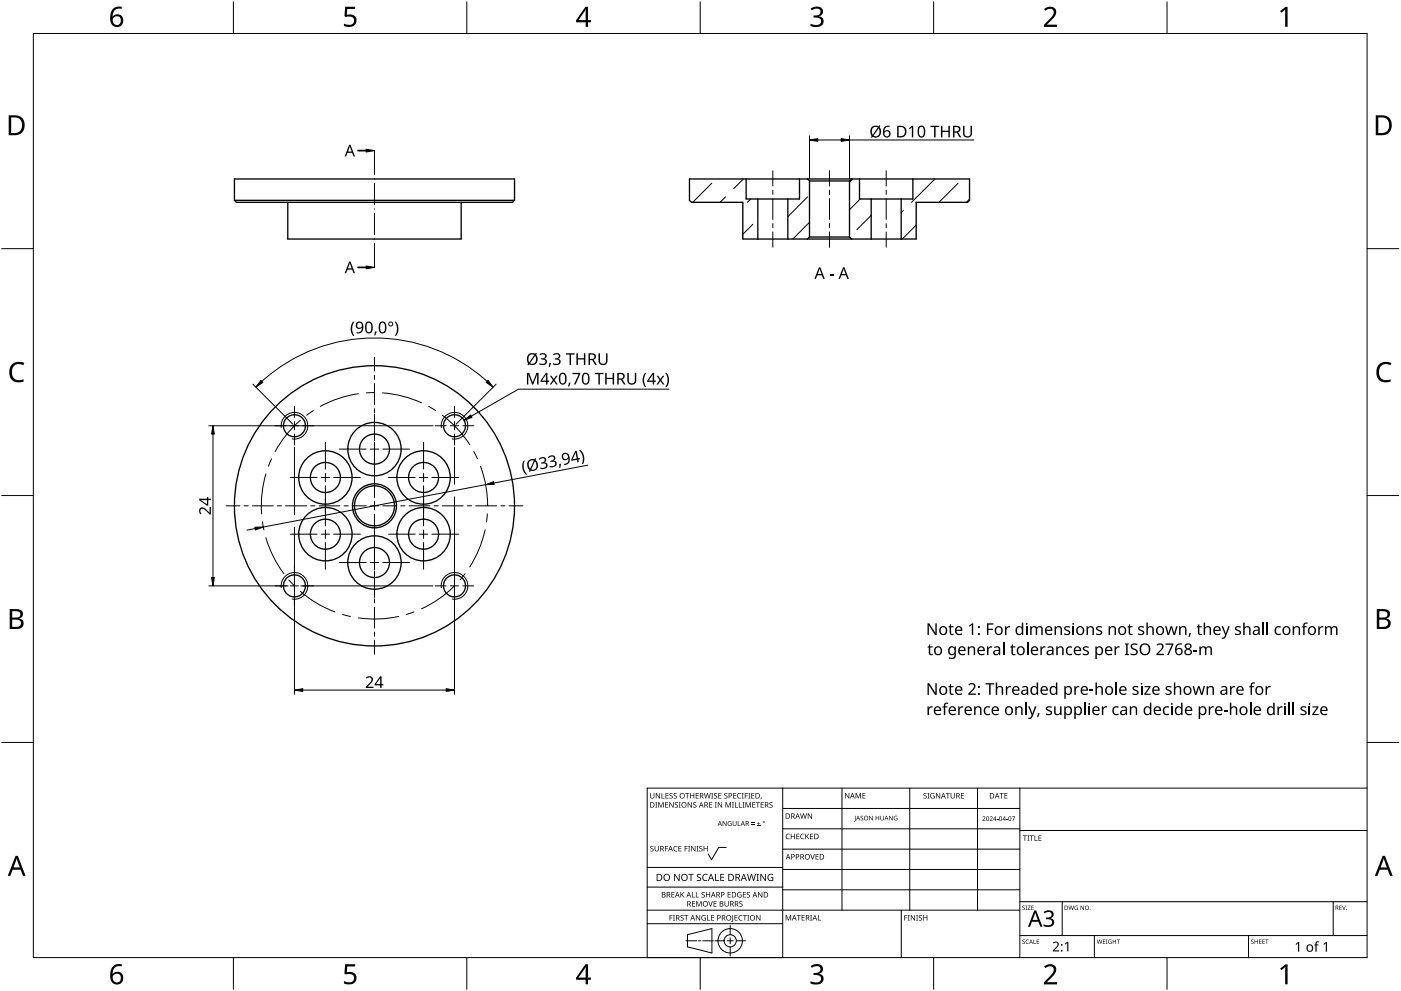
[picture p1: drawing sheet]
<svg xmlns="http://www.w3.org/2000/svg" width="420mm" height="297mm" viewBox="0 0 420 297" stroke-linecap="round" stroke-linejoin="round" font-family="sans-serif">
<g fill="none" stroke="#000" stroke-width=".4">
<path d="M206.8 53.6h84v6.4l-.6 .6h-15.4v11h-52v-11h-15.4l-.6-.6zM223.8 53.6v6h16v-6M227.3 59.6v12M236.3 59.6v12M242.2 53.6l.6 .6M242.8 54.2v16.8M242.8 54.2h12M254.8 54.2v16.8M255.4 53.6l-.6 .6M257.8 53.6v6h16v-6M261.3 59.6v12M270.3 59.6v12"/>
<path d="M70.3 60l.6 .6h82.8l.6-.6M70.3 60v-6.4h84v6.4M70.3 60h84M86.3 60.6v11h52v-11M242.8 71l-.6 .6M242.8 71h12M254.8 71l.6 .6"/>
<circle cx="88.3" cy="127.6" r="3.3"/>
<circle cx="112.3" cy="134.6" r="4.5"/>
<circle cx="112.3" cy="134.6" r="8"/>
<circle cx="136.3" cy="127.6" r="3.3"/>
<circle cx="97.6" cy="143.1" r="4.5"/>
<circle cx="97.6" cy="143.1" r="8"/>
<circle cx="112.3" cy="151.6" r="6.6"/>
<circle cx="112.3" cy="151.6" r="6"/>
<circle cx="112.3" cy="151.6" r="42"/>
<circle cx="127" cy="143.1" r="4.5"/>
<circle cx="127" cy="143.1" r="8"/>
<circle cx="88.3" cy="175.6" r="3.3"/>
<circle cx="97.6" cy="160.1" r="4.5"/>
<circle cx="97.6" cy="160.1" r="8"/>
<circle cx="112.3" cy="168.6" r="4.5"/>
<circle cx="112.3" cy="168.6" r="8"/>
<circle cx="127" cy="160.1" r="4.5"/>
<circle cx="127" cy="160.1" r="8"/>
<circle cx="136.3" cy="175.6" r="3.3"/>
</g>
<path d="M84.3 128.2a4 4 0 0 1 3.9-4.6 4 4 0 0 1 4.1 4.3 4 4 0 0 1-4.7 3.7M132.3 128.2a4 4 0 0 1 3.9-4.6 4 4 0 0 1 4.1 4.3 4 4 0 0 1-4.7 3.7M84.3 176.2a4 4 0 0 1 3.9-4.6 4 4 0 0 1 4.1 4.3 4 4 0 0 1-4.7 3.7M132.3 176.2a4 4 0 0 1 3.9-4.6 4 4 0 0 1 4.1 4.3 4 4 0 0 1-4.7 3.7" fill="none" stroke="#000" stroke-width=".3"/>
<g fill="none" stroke="#000" stroke-width=".3">
<path d="M213.5 54.9l-5.8 5.7M217.6 59l-1.7 1.6M222.9 53.6l-2.9 2.9M225.1 59.6l-1 1M242.2 59l-5.9 5.9M255.8 53.6l-1 1M258 59.6l-3.2 3.3M280.4 53.6l-7 7M287.3 54.9l-5.7 5.7M290.8 59.7l-1 .9M225.8 67.2l-3 3M242.8 66.6l-5 5"/>
<path d="M261.3 64.6l-4.3 4.3M270.9 63.1l-.6 .7M274.8 67.5l-4.2 4.1"/>
</g>
<path d="M10 10h400v277h-400z" fill="none" stroke="#000" stroke-width=".3"/>
<g fill="none" stroke="#000" stroke-width=".3">
<path d="M70 .5v9.5M140 .5v9.5M210 .5v9.5M280 .5v9.5M350 .5v9.5M.5 74.5h9.5M410 74.5h9.5M.5 148.5h9.5M410 148.5h9.5M.5 222.5h9.5M410 222.5h9.5M70 287v9.5"/>
<path d="M140 287v9.5M210 287v9.5M280 287v9.5M350 287v9.5"/>
</g>
<g fill="#000">
<path d="M103.5 2h3v.7h-2.4l-.1 1.7a1.98 1.98 0 0 1 2.4 .4 1.98 1.98 0 0 1 .2 2.5 2.88 2.88 0 0 1-3.5 .5v-.7a1.93 1.93 0 0 0 3-.6 1.37 1.37 0 0 0-.5-1.4 1.37 1.37 0 0 0-1.4-.1l-.5 .1-.4-.3zM243.1 2.6a2.32 2.32 0 0 1 3.7 .5 1.47 1.47 0 0 1-1.2 1.8 1.59 1.59 0 0 1 1.4 1.8 1.59 1.59 0 0 1-1.8 1.4l-2.1-.3v-.7a2.12 2.12 0 0 0 3.1-.5 1.21 1.21 0 0 0-1.6-1.3h-.6v-.7a1.53 1.53 0 0 0 2.1-1.1 1.49 1.49 0 0 0-2.6-.4zM313.1 2.7a2.03 2.03 0 0 1 2.1-.8 2.03 2.03 0 0 1 1.6 1.7 3.9 3.9 0 0 1-1.6 2.5l-1.2 1.3h3v.7h-3.9v-.6l1.5-1.6a2.56 2.56 0 0 0 1.3-2.9 1.62 1.62 0 0 0-2.4 .2zM383.9 3.3l1.6-1.2h.6v5.9h-.7l.1-5.2-1.2 1zM3.5 109.3a3.3 3.3 0 0 1 3.8-.5l-.3 .7a2.26 2.26 0 0 0-2.6 0 2.26 2.26 0 0 0-.8 2.6 2.12 2.12 0 0 0 3.1 1.7l.4-.1v.7a2.98 2.98 0 0 1-3.4-.4 2.98 2.98 0 0 1-.8-3.3zM413.5 109.3a3.3 3.3 0 0 1 3.8-.5l-.3 .7a2.26 2.26 0 0 0-2.7 0 2.26 2.26 0 0 0-.7 2.6 2.12 2.12 0 0 0 3.1 1.7l.4-.1v.7a2.98 2.98 0 0 1-3.4-.4 2.98 2.98 0 0 1-.8-3.3zM103.5 289h3v.7h-2.4l-.1 1.7a1.98 1.98 0 0 1 2.4 .4 1.98 1.98 0 0 1 .2 2.5 2.88 2.88 0 0 1-3.5 .4v-.6a1.93 1.93 0 0 0 3-.7 1.37 1.37 0 0 0-.5-1.3 1.37 1.37 0 0 0-1.4-.1l-.5 .1-.4-.3zM243.1 289.6a2.32 2.32 0 0 1 3.7 .5 1.47 1.47 0 0 1-1.2 1.8 1.59 1.59 0 0 1 1.4 1.8 1.59 1.59 0 0 1-1.8 1.4l-2.1-.3v-.7a2.12 2.12 0 0 0 3.1-.5 1.21 1.21 0 0 0-1.6-1.4h-.6v-.6a1.53 1.53 0 0 0 2.1-1.1 1.49 1.49 0 0 0-2.6-.4zM313.1 289.7a2.03 2.03 0 0 1 2.1-.8 2.03 2.03 0 0 1 1.6 1.7 3.9 3.9 0 0 1-1.6 2.5l-1.2 1.3h3v.7h-3.9v-.7l1.5-1.5a2.56 2.56 0 0 0 1.3-2.9 1.62 1.62 0 0 0-2.4 .2zM383.9 290.3l1.6-1.2h.6v5.9h-.7l.1-5.2-1.2 1z"/>
<path d="M33.9 2.6a2.88 2.88 0 0 1 2.6-.6v.7a2.02 2.02 0 0 0-2.7 2.3 1.83 1.83 0 0 1 2.6-.3 1.83 1.83 0 0 1 .3 2.6 2.07 2.07 0 0 1-2.6 .6 2.07 2.07 0 0 1-1.1-2.4 4 4 0 0 1 .9-2.9zM33.7 6.2a1.3 1.3 0 0 0 2.6 0 1.3 1.3 0 0 0-2.6 0z"/>
<path d="M175.6 2h.8v4h.8v.7h-.8v1.3h-.8v-1.3h-2.8v-.6zM175.6 2.8l-2.1 3.2h2.1z"/>
<path d="M2.6 34.6h1.8a2.99 2.99 0 0 1 3 3 2.99 2.99 0 0 1-3.1 2.9h-1.7zM3.4 35.2v4.7h.8a2.35 2.35 0 0 0 2.4-2.1 2.35 2.35 0 0 0-2-2.6z"/>
<path d="M412.6 34.6h1.8a2.99 2.99 0 0 1 3 3 2.99 2.99 0 0 1-3.1 2.9h-1.7zM413.3 35.2v4.7h.9a2.35 2.35 0 0 0 2.4-2.1 2.35 2.35 0 0 0-2-2.6z"/>
<path d="M2.9 182.6h1.7a1.68 1.68 0 0 1 2.3 1.7 1.37 1.37 0 0 1-1.2 1.1 1.61 1.61 0 0 1 1.4 2 1.61 1.61 0 0 1-2.1 1.1h-2.1zM3.7 185.7v2.2h1.2a1.13 1.13 0 0 0 1.4-1.1 1.13 1.13 0 0 0-1.5-1.1zM3.7 183.2v1.9h1.1a1.02 1.02 0 0 0 1.3-1 1.02 1.02 0 0 0-1.4-.9z"/>
<path d="M412.9 182.6h1.7a1.68 1.68 0 0 1 2.3 1.7 1.37 1.37 0 0 1-1.2 1.1 1.61 1.61 0 0 1 1.3 2 1.61 1.61 0 0 1-2 1.1h-2.1zM413.7 185.7v2.2h1.2a1.13 1.13 0 0 0 1.4-1.1 1.13 1.13 0 0 0-1.5-1.1zM413.7 183.2v1.9h1.1a1.02 1.02 0 0 0 1.3-1 1.02 1.02 0 0 0-1.5-.9z"/>
<path d="M4.7 256.5h.6l2.4 6h-.8l-.7-1.8h-2.4l-.7 1.8h-.8zM5 257.3l-.9 2.7h1.8z"/>
<path d="M414.7 256.5h.6l2.4 6h-.8l-.7-1.8h-2.4l-.7 1.8h-.8zM415 257.3l-1 2.7h1.9z"/>
<path d="M33.9 289.6a2.88 2.88 0 0 1 2.6-.6v.7a2.02 2.02 0 0 0-2.7 2.3 1.83 1.83 0 0 1 2.6-.3 1.83 1.83 0 0 1 .3 2.6 2.07 2.07 0 0 1-2.6 .6 2.07 2.07 0 0 1-1.1-2.4 4 4 0 0 1 .9-2.9zM33.7 293.2a1.3 1.3 0 0 0 2.6 0 1.3 1.3 0 0 0-2.6 0z"/>
<path d="M175.6 289h.8v4h.8v.7h-.8v1.3h-.8v-1.3h-2.8v-.6zM175.6 289.8l-2.1 3.2h2.1z"/>
</g>
<g fill="none" stroke="#000" stroke-width=".3">
<path d="M234.7 236.2v50.8h-40.6v-50.8h215.9M252.5 236.2v36.6M272.8 236.2v36.6M293.2 236.2v36.6M305.9 236.2v50.8M217.8 254h-2.3l-2.1 3.7-1-1.8M234.7 242.3h71.2M234.7 248.4h71.2M234.7 254.5h71.2M305.9 248.9h104.1M194.1 276.9h40.6M194.1 272.8h111.8"/>
<path d="M194.1 265.9h40.6M194.1 260h40.6M219 277.4v2.8M234.7 260.6h71.2M234.7 266.7h71.2M270.3 272.8v14.2M305.9 270.3h104.1M318.6 270.3v10.1M399.8 270.3v10.1M205.7 282h3.2M206.2 280.2l7.3-1.9v7.3l-7.3-1.8zM209.5 282h.7"/>
<path d="M210.8 282h3.2M214.4 282h2.8M218.1 282h1.8M219 281.1v1.8M219 283.8v2.8M220.8 282h2.8M305.9 280.4h104.1M328.2 280.4v6.6M374.4 280.4v6.6"/>
<circle cx="219" cy="282" r="1.83"/>
<circle cx="219" cy="282" r="3.7"/>
</g>
<g fill="#000">
<path d="M195 237.7h.2v1.1a.42 .42 0 0 0 .4 .4 .42 .42 0 0 0 .4-.4v-1.1h.2v1.1a.62 .62 0 0 1-.6 .6 .62 .62 0 0 1-.6-.6zM196.7 237.7h.2l.9 1.4v-1.4h.2v1.6h-.3l-.8-1.3v1.3h-.2zM198.4 237.7h.2v1.5h.7v.1h-.9zM199.6 237.7h.9v.2h-.7v.5h.6v.2h-.6v.6h.7v.1h-.9zM200.8 237.9l.6-.2 .3 .1v.2a.38 .38 0 0 0-.5-.2 .38 .38 0 0 0-.2 .5 .38 .38 0 0 0 .5 .2 .53 .53 0 0 1 .1 .8 .53 .53 0 0 1-.8 0v-.2a.41 .41 0 0 0 .6 .1 .41 .41 0 0 0 .1-.5 .41 .41 0 0 0-.5-.2zM202.1 237.9l.5-.2 .4 .1-.1 .2a.38 .38 0 0 0-.5-.2 .38 .38 0 0 0-.2 .5 .38 .38 0 0 0 .5 .2 .53 .53 0 0 1 .2 .8 .53 .53 0 0 1-.8 0v-.2a.41 .41 0 0 0 .5 .1 .41 .41 0 0 0 .2-.5 .41 .41 0 0 0-.6-.2zM205.5 237.7h1.2v.2h-.5v1.4h-.2v-1.4h-.5zM207 237.7h.2v.7h.8v-.7h.2v1.6h-.2v-.7h-.8v.7h-.2zM208.6 237.7h.9v.2h-.7v.5h.7v.2h-.7v.6h.7v.1h-.9zM211.1 237.7h.2l.4 1.4 .3-1.4h.2l.4 1.4 .4-1.4h.2l-.5 1.6h-.2l-.4-1.3-.3 1.3h-.3zM213.3 237.7h.6l-.2 .2v1.3l.2 .1h-.6l.2-.1v-1.3zM214.2 237.9l.5-.2 .4 .1-.1 .2a.38 .38 0 0 0-.5-.2 .38 .38 0 0 0-.2 .5 .38 .38 0 0 0 .5 .2 .53 .53 0 0 1 .2 .8 .53 .53 0 0 1-.8 0v-.2a.41 .41 0 0 0 .5 .1 .41 .41 0 0 0 .2-.5 .41 .41 0 0 0-.6-.2z"/>
<path d="M215.4 237.7h.9v.2h-.7v.5h.7v.2h-.7v.6h.7v.1h-.9zM217.3 237.9l.5-.2 .4 .1-.1 .2a.38 .38 0 0 0-.5-.2 .38 .38 0 0 0-.2 .5 .38 .38 0 0 0 .5 .2 .53 .53 0 0 1 .2 .8 .53 .53 0 0 1-.8 0v-.2a.41 .41 0 0 0 .5 .1 .41 .41 0 0 0 .2-.5 .41 .41 0 0 0-.6-.2zM219.9 237.7h.9v.2h-.7v.5h.7v.2h-.7v.6h.7v.1h-.9zM221.3 237.9l.6-.2 .4 .1-.1 .2a.65 .65 0 0 0-.9 .6 .65 .65 0 0 0 .9 .5 .77 .77 0 0 1-1.1-.1 .77 .77 0 0 1 .2-1.1zM222.5 237.7h.5l-.1 .2v1.3l.1 .1h-.5l.2-.1v-1.3zM223.4 237.7h.9v.2h-.7v.6h.6v.2h-.6v.6h-.2zM224.4 237.7h.6l-.2 .2v1.3l.2 .1h-.6l.2-.1v-1.3zM225.3 237.7h.9v.2h-.7v.5h.7v.2h-.7v.6h.7v.1h-.9zM228.2 239.1h.2l-.3 .5zM253.4 237.7h.3l.8 1.3v-1.3h.2v1.6h-.2l-.9-1.3v1.3h-.2zM256.6 237.7h.3l.5 1.3 .5-1.3h.3v1.6h-.2v-1.4l-.7 1.4-.5-1.4v1.4h-.2zM258.6 237.7h1v.2h-.7v.5h.6v.2h-.6v.5h.7v.2h-1z"/>
<path d="M277 237.9l.6-.2 .3 .1-.1 .2a.38 .38 0 0 0-.5-.2 .38 .38 0 0 0-.1 .5 .38 .38 0 0 0 .5 .2 .53 .53 0 0 1 .1 .8 .53 .53 0 0 1-.8 0v-.2a.41 .41 0 0 0 .6 .1 .41 .41 0 0 0 .1-.5 .41 .41 0 0 0-.5-.2zM278.1 237.7h.6l-.2 .2v1.3l.2 .1h-.6l.2-.1v-1.3zM279.2 237.9l.7-.2 .4 .1-.1 .2a.67 .67 0 0 0-1 .5 .67 .67 0 0 0 .9 .6v-.4h-.4v-.2h.6v.8a.88 .88 0 0 1-1.2-.2 .88 .88 0 0 1 .1-1.2zM280.7 237.7h.2l.9 1.4v-1.4h.2v1.6h-.3l-.8-1.3v1.3h-.2zM283.7 237.7h1.2v.2h-.5v1.4h-.2v-1.4h-.5zM285.1 237.7h.2v1.1a.42 .42 0 0 0 .4 .4 .42 .42 0 0 0 .4-.4v-1.1h.2v1.1a.62 .62 0 0 1-.6 .6 .62 .62 0 0 1-.6-.6zM288.2 237.7h.9v.2h-.7v.5h.7v.2h-.7v.6h.7v.1h-.9zM299.8 237.7h1.2v.2h-.5v1.4h-.2v-1.4h-.5zM301.2 237.7h.9v.2h-.7v.5h.7v.2h-.7v.5h.7v.2h-.9zM195.1 253.7l.6-.2 .3 .1-.1 .2a.38 .38 0 0 0-.5-.1 .38 .38 0 0 0-.1 .5 .38 .38 0 0 0 .4 .2 .53 .53 0 0 1 .2 .7 .53 .53 0 0 1-.8 .1v-.2a.41 .41 0 0 0 .6 .1 .41 .41 0 0 0 .1-.6 .41 .41 0 0 0-.6-.2zM196.5 240.4h.6l-.2 .2v1.3l.2 .2h-.6l.2-.2v-1.3zM196.3 253.6h.2v1a.42 .42 0 0 0 .5 .4 .42 .42 0 0 0 .4-.4v-1h.2v1a.62 .62 0 0 1-.6 .6 .62 .62 0 0 1-.7-.6z"/>
<path d="M197.4 240.4h.3l.5 1.4 .5-1.4h.3v1.7h-.2v-1.5l-.7 1.5-.5-1.5v1.5h-.2zM199.4 253.6h.9v.1h-.7v.6h.7v.2h-.7v.7h-.2zM199.5 240.4h.9v.2h-.7v.5h.6v.2h-.6v.6h.7v.2h-.9zM200.7 240.4h.3l.8 1.4v-1.4h.2v1.7h-.2l-.9-1.4v1.4h-.2zM202.2 253.8l.5-.3 .5 .1-.1 .2a.65 .65 0 0 0-.9 .6 .65 .65 0 0 0 .9 .6 .77 .77 0 0 1-1.1-.1 .77 .77 0 0 1 .2-1.1zM202.5 240.6l.5-.2 .3 .1v.2a.38 .38 0 0 0-.5-.2 .38 .38 0 0 0-.2 .5 .38 .38 0 0 0 .5 .2 .53 .53 0 0 1 .1 .8 .53 .53 0 0 1-.8 0l.1-.1a.41 .41 0 0 0 .5 0 .41 .41 0 0 0 .1-.5 .41 .41 0 0 0-.5-.2zM203.6 240.4h.6l-.2 .2v1.3l.2 .2h-.6l.2-.2v-1.3zM203.5 253.6h.9v.1h-.7v.6h.6v.1h-.6v.6h.7v.2h-.9zM205.3 253.6h.9v.1h-.7v.6h.7v.2h-.7v.7h-.2zM206.4 253.6h.6l-.2 .1v1.3l.2 .2h-.6l.2-.2v-1.3zM206.2 240.4h.3l.8 1.4v-1.4h.2v1.7h-.2l-.9-1.4v1.4h-.2zM207.3 253.6h.2l.9 1.3v-1.3h.2v1.6h-.3l-.8-1.4v1.4h-.2z"/>
<path d="M208 240.6l.5-.2 .3 .1v.2a.38 .38 0 0 0-.5-.2 .38 .38 0 0 0-.2 .5 .38 .38 0 0 0 .5 .2 .53 .53 0 0 1 .2 .8 .53 .53 0 0 1-.9 0l.1-.1a.41 .41 0 0 0 .5 0 .41 .41 0 0 0 .1-.5 .41 .41 0 0 0-.5-.2zM208.9 253.6h.6l-.2 .1v1.3l.2 .2h-.6l.2-.2v-1.3zM209.8 253.7l.5-.2 .3 .1v.2a.38 .38 0 0 0-.5-.1 .38 .38 0 0 0-.2 .5 .38 .38 0 0 0 .5 .2 .53 .53 0 0 1 .2 .7 .53 .53 0 0 1-.9 .1l.1-.2a.41 .41 0 0 0 .5 .1 .41 .41 0 0 0 .1-.6 .41 .41 0 0 0-.5-.2zM211 253.6h.2v.7h.8v-.7h.2v1.6h-.2v-.8h-.8v.8h-.2zM212.7 240.4h.9v.2h-.7v.5h.6v.2h-.6v.6h.7v.2h-.9zM214.4 240.4h.6l-.2 .2v1.3l.2 .2h-.6l.2-.2v-1.3zM215.3 240.4h.2l.9 1.4v-1.4h.2v1.7h-.3l-.8-1.4v1.4h-.2zM216.7 246.1h.2l.8 1.2v-1.2h.2v1.5h-.2l-.8-1.2v1.2h-.2zM217.6 240.4h.3l.5 1.4 .5-1.4h.3v1.7h-.2v-1.5l-.7 1.5-.5-1.5v1.5h-.2zM218.4 246.3l.6-.2 .4 .1-.2 .1a.6 .6 0 0 0-.8 .5 .6 .6 0 0 0 .8 .6v-.4l-.3-.2h.5v.7a.8 .8 0 0 1-1-.2 .8 .8 0 0 1 0-1zM219.5 240.4h.6l-.2 .2v1.3l.2 .2h-.6l.2-.2v-1.3zM220.4 240.4h.2v1.5h.7v.2h-.9z"/>
<path d="M219.7 246.1h.2v.9a.38 .38 0 0 0 .4 .4 .38 .38 0 0 0 .4-.4v-.9h.2v.9a.56 .56 0 0 1-.6 .6 .56 .56 0 0 1-.6-.6zM221.3 246.1h.1v1.3h.7v.2h-.8zM221.6 240.4h.2v1.5h.7v.2h-.9zM222.7 240.4h.5l-.1 .2v1.3l.1 .2h-.5l.1-.2v-1.3zM223.6 240.4h.3l.5 1.4 .5-1.4h.3v1.7h-.2v-1.5l-.7 1.5-.6-1.5v1.5h-.1zM225.3 247l1 .1zM225.3 246.6l1 .1zM225.6 240.4h.9v.2h-.7v.5h.7v.2h-.7v.6h.7v.2h-.9zM227 247.4l1 .2zM226.7 240.4h1.2v.2h-.5v1.5h-.2v-1.5h-.5zM227.4 246.3l.2 .5h.4l-.4 .1v.4l-.2-.4h-.4l.4-.1zM228.1 240.4h.9v.2h-.7v.5h.7v.2h-.7v.6h.7v.2h-.9z"/>
<path d="M230.8 240.6l.6-.2 .3 .1-.1 .2a.38 .38 0 0 0-.5-.2 .38 .38 0 0 0-.1 .5 .38 .38 0 0 0 .4 .2 .53 .53 0 0 1 .2 .8 .53 .53 0 0 1-.8 0v-.1a.41 .41 0 0 0 .6 0 .41 .41 0 0 0 .1-.5 .41 .41 0 0 0-.6-.2zM235.8 250.1l.6-.2 .5 .1-.1 .2a.65 .65 0 0 0-1 .5 .65 .65 0 0 0 1 .6 .77 .77 0 0 1-1.1-.1 .77 .77 0 0 1 .1-1.1zM237.2 249.9h.2v.7h.8v-.7h.2v1.6h-.2v-.7h-.8v.7h-.2zM238.8 249.9h.9v.2h-.7v.5h.7v.2h-.7v.5h.7v.2h-.9zM240.2 250.1l.6-.2 .4 .1v.2a.65 .65 0 0 0-1 .5 .65 .65 0 0 0 1 .6 .77 .77 0 0 1-1.1-.1 .77 .77 0 0 1 .1-1.1zM240 243.8h.2l.3 1.4 .4-1.4h.2l.4 1.4 .3-1.4h.2l-.4 1.6h-.2l-.4-1.4-.4 1.4h-.2zM241.5 249.9h.2v.8l.7-.8h.3l-.7 .7 .7 .9h-.2l-.6-.7-.2 .7h-.2zM243 256h.2l.5 1.4 .4-1.4h.3l-.6 1.6h-.2zM242.3 243.8h.2l.9 1.3-.1-1.3h.2v1.6h-.2l-.9-1.3v1.3h-.1zM242.9 249.9h.9v.2h-.7v.5h.7v.2h-.7v.5h.7v.2h-.9zM244.6 256h.9v.2h-.7v.5h.6v.2h-.6v.5h.7v.2h-.9zM256.4 244.5h.2v1.5l-.5 .2v-.1l.3-.2z"/>
<path d="M258.1 244.7l.5-.2 .2 .2a.33 .33 0 0 0-.4-.1 .33 .33 0 0 0-.1 .5 .33 .33 0 0 0 .4 .1 .43 .43 0 0 1 0 .7 .43 .43 0 0 1-.6-.2 .33 .33 0 0 0 .4 .1 .33 .33 0 0 0 .1-.5l-.5-.3zM260.7 244.5h.2l.7 1.2v-1.2h.2v1.4h-.2l-.8-1.1v1.1h-.1zM262.6 244.5h.2v.6h.7v-.6h.2v1.4h-.2v-.6h-.7v.6h-.2zM264 244.5h.2v.9a.35 .35 0 0 0 .3 .4 .35 .35 0 0 0 .4-.4v-.9h.2v.9a.52 .52 0 0 1-.6 .5 .52 .52 0 0 1-.5-.5zM266.6 244.5h.2l.8 1.2v-1.2h.1v1.4h-.2l-.7-1.1v1.1h-.2zM268.2 244.7l.9-.1-.2 .1a.56 .56 0 0 0-.7 .6 .56 .56 0 0 0 .8 .4v-.4l-.3-.1h.4v.6a.74 .74 0 0 1-.9-.1 .74 .74 0 0 1 0-1zM294.6 244.8a.49 .49 0 0 1 .8 .1 .49 .49 0 0 1-.3 .7l-.3 .3 .7 .2h-.9l.4-.5a.37 .37 0 0 0 .4-.6 .37 .37 0 0 0-.7-.1zM296.8 244.8a.49 .49 0 0 1 .8 .1 .49 .49 0 0 1-.3 .7l-.3 .3 .7 .2h-.9l.4-.5a.37 .37 0 0 0 .3-.6 .37 .37 0 0 0-.6-.1zM299 245.5l.4 .1zM301.8 245.5l.4 .1zM303.5 244.7h.9l-.6 1.4h-.1l.5-1.3zM306.8 250.4h1.2v.2h-.5v1.4h-.2v-1.4h-.5z"/>
<path d="M308.1 250.4h.6l-.2 .2v1.3l.2 .1h-.6l.2-.1v-1.3zM308.8 250.4h1.2v.2h-.5v1.4h-.2v-1.4h-.5zM310.2 250.4h.3v1.4h.7v.2h-1zM311.4 250.4h.9v.2h-.7v.5h.7v.2h-.7v.5h.7v.2h-.9zM200.8 274.3h.9v.2h-.7v.5h.7v.2h-.7v.7h-.2zM201.4 267.4h.9v.2h-.7v.5h.6v.1h-.6v.6h.7v.2h-.9zM201.8 274.3h.6l-.2 .2v1.3l.2 .1h-.6l.2-.1v-1.3zM202.2 261.9h.3l1.1 1.8v-1.8h.2v2.1h-.3l-1.1-1.7v1.7h-.2zM204.1 274.4l.6-.1 .3 .1v.1a.38 .38 0 0 0-.5-.1 .38 .38 0 0 0-.2 .5 .38 .38 0 0 0 .5 .2 .53 .53 0 0 1 .1 .8 .53 .53 0 0 1-.8 0l.1-.2a.41 .41 0 0 0 .5 .1 .41 .41 0 0 0 .1-.6 .41 .41 0 0 0-.5-.1zM204.1 267.4h.2v.8l.7-.8h.2l-.6 .7 .7 .9h-.3l-.6-.8-.1 .8h-.2zM205.2 274.3h1.2v.2h-.5v1.4h-.2v-1.4h-.5zM206.4 261.9h1.6v.3h-.6v1.8h-.3v-1.8h-.7z"/>
<path d="M207.5 267.4h.2v1.4h.7v.2h-.9zM207.5 270.1h.9v.2h-.7v.5h.7v.2h-.7v.6h.7v.1h-.9zM208.7 267.4h.2v1.4h.7v.2h-.9zM208.8 270.1h.3l.5 1.3 .5-1.3h.3v1.6h-.2v-1.4l-.7 1.4-.5-1.4v1.4h-.2zM208.7 274.3h.2l.9 1.3v-1.3h.2v1.6h-.3l-.8-1.3v1.3h-.2zM209.1 262.1l.4-.2 .7 .1-.2 .2a.44 .44 0 0 0-.7 .2 .44 .44 0 0 0 .5 .5 .66 .66 0 0 1 .4 1 .66 .66 0 0 1-1 .1h-.2v-.3l.3 .1a.47 .47 0 0 0 .7-.3 .47 .47 0 0 0-.6-.5l-.4-.3zM210.6 274.5l.7-.2 .4 .1-.1 .1a.67 .67 0 0 0-1 .5 .67 .67 0 0 0 .9 .7v-.5h-.4v-.1h.6v.8a.88 .88 0 0 1-1.2-.2 .88 .88 0 0 1 .1-1.2zM210.5 267.5l.5-.1 .4 .1-.1 .1a.38 .38 0 0 0-.5-.1 .38 .38 0 0 0-.2 .5 .38 .38 0 0 0 .5 .2 .53 .53 0 0 1 .2 .8 .53 .53 0 0 1-.8 0v-.2a.41 .41 0 0 0 .5 .1 .41 .41 0 0 0 .1-.6 .41 .41 0 0 0-.5-.1zM210.9 262.2l.7-.3 .6 .1-.1 .3a.84 .84 0 0 0-1.2 .7 .84 .84 0 0 0 1.2 .8v.2a1.1 1.1 0 0 1-1.4-.4 1.1 1.1 0 0 1 .2-1.4zM212.1 274.3h.2v1.4h.7v.2h-.9zM212.4 270.1h.2l.5 1.4 .5-1.4h.2l-.6 1.6h-.2zM211.7 267.4h.2v.7h.9v-.7h.2v1.6h-.2v-.8h-.9v.8h-.2z"/>
<path d="M213.3 274.3h.9v.2h-.7v.5h.6v.2h-.6v.5h.7v.2h-.9zM214.5 261.9h.2v1.9h1v.2h-1.2zM214 270.1h.9v.2h-.7v.5h.7v.2h-.7v.6h.7v.1h-.9zM216 261.9h1.2v.3h-.9v.6h.8v.3h-.8v.7h.9v.2h-1.2zM217.3 270.1h.2v1.1a.42 .42 0 0 0 .4 .4 .42 .42 0 0 0 .4-.4v-1.1h.2v1.1a.62 .62 0 0 1-.6 .6 .62 .62 0 0 1-.6-.6zM218.2 267.4h.9v.2h-.7v.5h.7v.1h-.7v.6h.7v.2h-.9zM219.6 274.3h.3l-.1 1.7-.5 .3v-.2l.3-.1zM220.3 274.3h.9v.2h-.7v.5h.6v.2h-.6v.5h.7v.2h-.9zM221.3 267.6l.7-.2 .4 .1-.1 .1a.67 .67 0 0 0-1 .5 .67 .67 0 0 0 .9 .7v-.5h-.4v-.2h.6v.8a.88 .88 0 0 1-1.2-.1 .88 .88 0 0 1 .1-1.2zM221.7 274.5l.5-.2 .5 .1-.1 .1a.65 .65 0 0 0-.9 .6 .65 .65 0 0 0 .9 .6 .77 .77 0 0 1-1.1-.1 .77 .77 0 0 1 .2-1.1zM221.8 270.3l.5-.2 .4 .1-.1 .2a.38 .38 0 0 0-.5-.2 .38 .38 0 0 0-.2 .5 .38 .38 0 0 0 .5 .2 .53 .53 0 0 1 .2 .8 .53 .53 0 0 1-.8 0v-.2a.41 .41 0 0 0 .5 .1 .41 .41 0 0 0 .2-.5 .41 .41 0 0 0-.6-.2zM222.8 274.3h1.2v.2h-.5v1.4h-.2v-1.4h-.5z"/>
<path d="M222.8 267.4h.9v.2h-.7v.5h.7v.1h-.7v.6h.7v.2h-.9zM224.1 274.3h.6l-.2 .2v1.3l.2 .1h-.6l.2-.1v-1.3zM224 267.5l.6-.1 .3 .1v.1a.38 .38 0 0 0-.5-.1 .38 .38 0 0 0-.2 .5 .38 .38 0 0 0 .5 .2 .53 .53 0 0 1 .1 .8 .53 .53 0 0 1-.8 0l.1-.2a.41 .41 0 0 0 .5 .1 .41 .41 0 0 0 .1-.6 .41 .41 0 0 0-.5-.1zM224 261.9h.3l.4 1.8 .5-1.8h.3l.5 1.8 .4-1.8h.3l-.6 2.1h-.2l-.5-1.8-.5 1.8h-.3zM226.9 261.9h.7l-.2 .3v1.6l.2 .2h-.7l.2-.2v-1.6zM226.8 274.3h.2l.9 1.3v-1.3h.2v1.6h-.3l-.8-1.3v1.3h-.2zM227.3 267.4h.3l.8 1.3v-1.3h.2v1.6h-.2l-.9-1.3v1.3h-.2zM228 261.9h.3l1.2 1.8-.1-1.8h.3v2.1h-.3l-1.1-1.7v1.7h-.3zM230.5 262.2l.9-.3 .5 .1-.1 .3a.87 .87 0 0 0-1.4 .6 .87 .87 0 0 0 1.2 .9v-.6h-.4v-.3h.7v1.1a1.15 1.15 0 0 1-1.5-.3 1.15 1.15 0 0 1 .1-1.5zM235.6 274.3h.3l.5 1.3 .6-1.3h.3v1.6h-.2v-1.4l-.7 1.4-.6-1.4v1.4h-.2zM238.9 274.3h1.3v.2h-.5v1.4h-.2v-1.4h-.6zM240.4 274.3h.9v.2h-.7v.5h.7v.1h-.7v.6h.7v.2h-.9z"/>
<path d="M242.9 274.3h.6l-.2 .1v1.3l.2 .2h-.6l.2-.2v-1.3zM245.3 274.3h.2v1.4h.7v.2h-.9zM271.2 274.3h.9v.2h-.7v.5h.7v.2h-.7v.7h-.2zM272.2 274.3h.6l-.2 .2v1.3l.2 .1h-.6l.2-.1v-1.3zM273.1 274.3h.3l.8 1.3v-1.3h.2v1.6h-.2l-.9-1.3v1.3h-.2zM274.7 274.3h.6l-.2 .2v1.3l.2 .1h-.6l.2-.1v-1.3zM275.6 274.4l.6-.1 .3 .1v.1a.38 .38 0 0 0-.5-.1 .38 .38 0 0 0-.2 .5 .38 .38 0 0 0 .5 .2 .53 .53 0 0 1 .1 .8 .53 .53 0 0 1-.8 0v-.2a.41 .41 0 0 0 .6 .1 .41 .41 0 0 0 .1-.6 .41 .41 0 0 0-.5-.1zM276.9 274.3h.2v.7h.8v-.7h.2v1.6h-.2v-.7h-.8v.7h-.2zM306.7 271.6l.4-.2 .2 .2a.32 .32 0 0 0-.4 0 .32 .32 0 0 0-.1 .4 .32 .32 0 0 0 .4 .1 .41 .41 0 0 1 0 .7 .41 .41 0 0 1-.6-.2 .31 .31 0 0 0 .4 .1 .31 .31 0 0 0 .1-.5l-.5-.2zM307.6 271.5h.4l-.1 .1 .1 1.2h-.4l.1-.2zM308.2 271.5h.8l-.6 1.1 .7 .2h-.9l.6-1.2zM309.3 271.5h.7l-.5 .1v.4h.5l-.5 .1v.5l.5 .2h-.7z"/>
<path d="M313 273.4a1.69 1.69 0 0 1 1.8-.6 1.69 1.69 0 0 1 1.2 1.5l-.4 .7-.6 .2a1.31 1.31 0 0 1 1.2 1.5 1.31 1.31 0 0 1-1.5 1.1l-1.8-.2v-.6a1.73 1.73 0 0 0 2.6-.4 .99 .99 0 0 0-1.3-1.1h-.5v-.5a1.13 1.13 0 0 0 1.2-.1 1.13 1.13 0 0 0 .4-1.1 1.42 1.42 0 0 0-2 0zM320.4 271.5h.2l.3 1.1 .3-1.1h.1l.3 1.1 .3-1.1h.2l-.4 1.3h-.1l-.3-1.2-.4 1.2h-.1zM322.4 271.6l.9-.1-.3 .1a.53 .53 0 0 0-.6 .6 .53 .53 0 0 0 .7 .4v-.4l-.3-.1h.5v.6a.71 .71 0 0 1-.9-.1 .71 .71 0 0 1 0-1zM324.1 271.5l.9 1-.1-1h.2v1.3l-.9-1.1-.1 1.1zM401.7 271.4h.7l-.6 .2v.4h.6l-.6 .1v.5l.6 .1h-.7zM402.5 271.4h.2l.4 1.2 .3-1.2h.2l-.5 1.3zM306.7 281.7l.4-.1 .2 .2a.32 .32 0 0 0-.4-.1 .32 .32 0 0 0-.1 .5 .32 .32 0 0 0 .4 .1 .41 .41 0 0 1 0 .6 .41 .41 0 0 1-.6-.2 .31 .31 0 0 0 .4 .2 .31 .31 0 0 0 .1-.5l-.5-.3zM307.8 281.8l.4-.2 .4 .1-.1 .1a.52 .52 0 0 0-.7 .5 .52 .52 0 0 0 .7 .4 .61 .61 0 0 1-.9 0 .61 .61 0 0 1 .2-.9zM310 281.6h.1v1.2l.6 .1h-.7zM310.9 281.6h.7l-.5 .2v.4h.5l-.5 .1v.5l.5 .1h-.7zM315.8 282.6a1.01 1.01 0 0 1 1.6-.1 1.01 1.01 0 0 1-.5 1.6l-.7 .8h1.4v.3h-1.9v-.3l1.1-1.1a.69 .69 0 0 0 .3-1.1 .69 .69 0 0 0-1.2 .1zM319.3 282.9l1.1-.6v2.9h-.3v-2.6l-.6 .5z"/>
<path d="M328.9 281.6h.2l.3 1.1 .3-1.1h.1l.3 1.1 .3-1.1h.2l-.4 1.3h-.1l-.4-1.1-.3 1.1h-.1zM330.8 281.6h.7l-.6 .2v.4h.6l-.6 .1v.5l.6 .1h-.7zM331.7 281.6h.4l-.1 .1 .1 1.2h-.4l.1-.1zM332.5 281.8l.9-.1-.2 .1a.53 .53 0 0 0-.7 .5 .53 .53 0 0 0 .7 .5v-.4l-.2-.2h.4v.7a.71 .71 0 0 1-.9-.2 .71 .71 0 0 1 0-.9zM333.7 281.6h.2v.6h.6v-.6h.2v1.3h-.2v-.6h-.6v.6h-.2zM334.9 281.6h1l-.4 .2v1.1h-.2v-1.1zM375.2 281.7l.5-.1 .2 .2a.32 .32 0 0 0-.4-.1 .32 .32 0 0 0-.1 .5 .32 .32 0 0 0 .4 .1 .41 .41 0 0 1 0 .6 .41 .41 0 0 1-.6-.2 .31 .31 0 0 0 .4 .2 .31 .31 0 0 0 .1-.5l-.5-.3zM376.2 281.6h.2v.6h.7v-.6h.1v1.3h-.1v-.6h-.7v.6h-.2zM377.6 281.6h.7l-.6 .2v.4h.6l-.6 .1v.5l.6 .1h-.7zM378.6 281.6h.7l-.5 .2v.4h.5l-.5 .1v.5l.5 .1h-.7zM379.4 281.6h1l-.4 .2v1.1h-.2v-1.1zM388.5 283l1.1-.6v2.9h-.3v-2.6l-.6 .5z"/>
<path d="M394.7 282.3l.9-.1-.1 .3h-.5l-.1 .2-.1 .4h.6v.3h-.6v1.9h-.3v-1.9h-.4l.4-.3zM396.9 283l1.1-.6v2.9h-.4v-2.6l-.5 .5z"/>
<path d="M203.7 238.5a.81 .81 0 0 1 1.6 0 .81 .81 0 0 1-1.6 0zM204.1 238.5a.6 .6 0 0 0 1.2 0 .6 .6 0 0 0-1.2 0z"/>
<path d="M209.9 237.7h.4a.47 .47 0 0 1 .6 .3 .47 .47 0 0 1-.3 .6l.5 .7h-.3l-.4-.6h-.3v.6h-.2zM210.1 237.9v.6h.2a.31 .31 0 0 0 .4-.3 .31 .31 0 0 0-.4-.3z"/>
<path d="M218.5 237.7h.5a.54 .54 0 0 1 .6 .7 .54 .54 0 0 1-.9 .3v.6h-.2zM218.7 237.9v.6a.39 .39 0 0 0 .7-.3 .39 .39 0 0 0-.7-.3z"/>
<path d="M226.6 237.7h.5a.81 .81 0 0 1 .8 .9 .81 .81 0 0 1-.9 .7h-.4zM226.8 237.9v1.3h.2a.64 .64 0 0 0 .7-.6 .64 .64 0 0 0-.7-.7z"/>
<path d="M255.6 237.7h.1l.7 1.6h-.2l-.2-.5h-.7l-.2 .5h-.2zM255.6 237.9l-.2 .7h.5z"/>
<path d="M282.8 237.7h.2l.6 1.6h-.2l-.2-.5h-.6l-.2 .5h-.2zM282.9 237.9l-.2 .8h.5z"/>
<path d="M286.8 237.7h.4a.47 .47 0 0 1 .6 .3 .47 .47 0 0 1-.3 .6l.4 .7h-.2l-.4-.6h-.3v.6h-.2zM287 237.9v.6h.2a.31 .31 0 0 0 .4-.3 .31 .31 0 0 0-.4-.3z"/>
<path d="M296.9 237.7h.5a.81 .81 0 0 1 .8 .8 .81 .81 0 0 1-.9 .8h-.4zM297.1 237.9v1.2h.2a.64 .64 0 0 0 .7-.6 .64 .64 0 0 0-.7-.6z"/>
<path d="M298.9 237.7h.2l.7 1.6h-.3l-.2-.5h-.6l-.2 .5h-.2zM299 237.9l-.2 .7h.5z"/>
<path d="M195 240.4h.5a.81 .81 0 0 1 .8 .9 .81 .81 0 0 1-.9 .8h-.4zM195.2 240.6v1.3h.2a.64 .64 0 0 0 .7-.6 .64 .64 0 0 0-.6-.7z"/>
<path d="M198 253.6h.5a.47 .47 0 0 1 .5 .3 .47 .47 0 0 1-.3 .6l.5 .7h-.3l-.4-.7h-.3v.7h-.2zM198.2 253.7v.6h.3a.31 .31 0 0 0 .3-.3 .31 .31 0 0 0-.4-.3z"/>
<path d="M201 253.6h.2l.6 1.6h-.2l-.2-.5h-.6l-.2 .5h-.2zM201.1 253.8l-.3 .7h.6z"/>
<path d="M204.3 241.3a.81 .81 0 0 1 1.6 0 .81 .81 0 0 1-1.6 0zM204.6 241.3a.6 .6 0 0 0 1.2 0 .6 .6 0 0 0-1.2 0z"/>
<path d="M210.2 240.4h.2l.6 1.7h-.2l-.2-.5h-.6l-.2 .5h-.2zM210.3 240.7l-.3 .7h.6z"/>
<path d="M211.2 240.4h.5a.47 .47 0 0 1 .6 .4 .47 .47 0 0 1-.3 .5l.4 .8h-.2l-.4-.7h-.4v.7h-.2zM211.4 240.6v.6h.3a.31 .31 0 0 0 .4-.3 .31 .31 0 0 0-.4-.3z"/>
<path d="M215.8 246.1l.7 1.5-.3-.5h-.6l-.4 .5zM215.9 246.3l-.3 .6h.5z"/>
<path d="M222.7 246.1l.7 1.5-.3-.5h-.6l-.4 .5zM222.8 246.3l-.3 .6h.5z"/>
<path d="M223.6 246.1h.4a.42 .42 0 0 1 .5 .3 .42 .42 0 0 1-.2 .5l.4 .7h-.2l-.4-.6h-.3v.6h-.2zM223.8 246.3v.5h.2a.28 .28 0 0 0 .4-.3 .28 .28 0 0 0-.4-.2z"/>
<path d="M228.7 246.4a.35 .35 0 0 1 .7 0 .35 .35 0 0 1-.7 0zM228.9 246.4a.2 .2 0 0 0 .4 0 .2 .2 0 0 0-.4 0z"/>
<path d="M229.4 240.4h.4a.47 .47 0 0 1 .6 .4 .47 .47 0 0 1-.3 .5l.5 .8h-.3l-.4-.7h-.3v.7h-.2zM229.6 240.6v.6h.2a.31 .31 0 0 0 .4-.3 .31 .31 0 0 0-.4-.3z"/>
<path d="M236.3 256h.1l.7 1.6h-.2l-.2-.5h-.7l-.2 .5h-.2zM236.3 256.2l-.2 .7h.5z"/>
<path d="M235.6 243.8h.5a.81 .81 0 0 1 .8 .8 .81 .81 0 0 1-.8 .8h-.5zM235.8 244v1.2h.3a.64 .64 0 0 0 .6-.6 .64 .64 0 0 0-.6-.6z"/>
<path d="M237.3 243.8h.4a.47 .47 0 0 1 .6 .3 .47 .47 0 0 1-.3 .6l.4 .7h-.2l-.4-.7h-.3v.7h-.2zM237.5 244v.6h.2a.31 .31 0 0 0 .4-.3 .31 .31 0 0 0-.4-.3z"/>
<path d="M237.3 256h.4a.54 .54 0 0 1 .6 .7 .54 .54 0 0 1-.8 .3v.6h-.2zM237.5 256.2v.6a.39 .39 0 0 0 .6-.3 .39 .39 0 0 0-.6-.3z"/>
<path d="M238.7 256h.4a.54 .54 0 0 1 .6 .7 .54 .54 0 0 1-.8 .3v.6h-.2zM238.9 256.2v.6a.39 .39 0 0 0 .6-.3 .39 .39 0 0 0-.6-.3z"/>
<path d="M239.1 243.8h.2l.6 1.6h-.2l-.2-.5h-.6l-.2 .5h-.2zM239.2 244l-.3 .7h.6z"/>
<path d="M240 256h.5a.47 .47 0 0 1 .6 .3 .47 .47 0 0 1-.3 .6l.4 .7h-.2l-.4-.6h-.4v.6h-.2zM240.2 256.2v.6h.3a.31 .31 0 0 0 .4-.3 .31 .31 0 0 0-.4-.3z"/>
<path d="M241.2 256.8a.85 .85 0 0 1 1.7 0 .85 .85 0 0 1-1.7 0zM241.6 256.8a.6 .6 0 0 0 1.2 0 .6 .6 0 0 0-1.2 0z"/>
<path d="M244.2 249.9h.5a.81 .81 0 0 1 .8 .8 .81 .81 0 0 1-.9 .8h-.4zM244.4 250.1v1.3h.2a.64 .64 0 0 0 .7-.7 .64 .64 0 0 0-.6-.6z"/>
<path d="M245.8 256h.5a.81 .81 0 0 1 .8 .8 .81 .81 0 0 1-.8 .8h-.5zM246 256.2v1.3h.3a.64 .64 0 0 0 .6-.7 .64 .64 0 0 0-.6-.6z"/>
<path d="M257.3 244.5l.7 1.4-.4-.4h-.5l-.4 .4zM257.3 244.7l-.2 .6h.5z"/>
<path d="M259 245.2a.7 .7 0 0 1 1.4 0 .7 .7 0 0 1-1.4 0zM259.3 245.2a.5 .5 0 0 0 1 0 .5 .5 0 0 0-1 0z"/>
<path d="M265.8 244.5l.7 1.4-.4-.4h-.5l-.4 .4zM265.8 244.7l-.2 .6h.5z"/>
<path d="M295.9 244.8l.4-.1 .3 .3v.7l-.3 .4-.3-.1-.2-.3zM296 244.9l-.1 .1a.49 .49 0 0 0-.1 .6 .49 .49 0 0 0 .6 .3 .53 .53 0 0 0 .2-.7 .53 .53 0 0 0-.6-.3z"/>
<path d="M298.5 244.7h.2v.9h.2l-.2 .5-.2-.4h-.6zM298.5 244.9l-.5 .7h.5z"/>
<path d="M299.8 244.8l.4-.1 .3 .3v.7l-.3 .4-.5-.3zM299.9 244.9l-.1 .1a.49 .49 0 0 0-.1 .6 .49 .49 0 0 0 .5 .3 .53 .53 0 0 0 .2-.7 .53 .53 0 0 0-.5-.3z"/>
<path d="M301.3 244.7h.2v.9h.2l-.2 .5-.2-.4h-.7zM301.3 244.9l-.5 .7h.5z"/>
<path d="M302.6 244.8l.4-.1 .3 .3v.7l-.3 .4-.3-.1-.3-.3zM302.7 244.9l-.1 .1a.49 .49 0 0 0-.1 .6 .49 .49 0 0 0 .5 .3 .53 .53 0 0 0 .2-.7 .53 .53 0 0 0-.5-.3z"/>
<path d="M198.5 267.4h.4a.42 .42 0 0 1 .6 .2 .42 .42 0 0 1-.3 .6 .44 .44 0 0 1 .4 .5 .44 .44 0 0 1-.6 .3h-.5zM198.7 268.2v.6h.3a.31 .31 0 0 0 .4-.3 .31 .31 0 0 0-.4-.3zM198.7 267.6v.5h.3a.28 .28 0 0 0 .3-.3 .28 .28 0 0 0-.4-.2z"/>
<path d="M196.9 261.9h.7a1.05 1.05 0 0 1 1 1.1 1.05 1.05 0 0 1-1.1 1h-.6zM197.2 262.2v1.6h.3a.83 .83 0 0 0 .8-.8 .83 .83 0 0 0-.8-.8z"/>
<path d="M199.9 267.4h.5a.47 .47 0 0 1 .6 .3 .47 .47 0 0 1-.3 .6l.4 .7h-.2l-.4-.7h-.3v.7h-.3zM200.2 267.6v.6h.2a.31 .31 0 0 0 .4-.3 .31 .31 0 0 0-.4-.3z"/>
<path d="M199.2 262.2a1.02 1.02 0 0 1 1.5 .1 1.02 1.02 0 0 1-.2 1.5 1.02 1.02 0 0 1-1.5-.5zM199.5 262.3a.83 .83 0 0 0-.2 1.2 .83 .83 0 0 0 1.1 .2l.1-.2a.81 .81 0 0 0 0-1.1 .81 .81 0 0 0-1-.1z"/>
<path d="M202.7 274.3h.5a.47 .47 0 0 1 .6 .3 .47 .47 0 0 1-.3 .6l.4 .7h-.2l-.4-.7h-.4v.7h-.2zM202.9 274.5v.6h.3a.31 .31 0 0 0 .4-.3 .31 .31 0 0 0-.4-.3z"/>
<path d="M203 267.4h.2l.6 1.6h-.2l-.2-.5h-.6l-.2 .5h-.2zM203.1 267.6l-.2 .7h.5z"/>
<path d="M204.5 262.2a1.02 1.02 0 0 1 1.6 .1 1.02 1.02 0 0 1-.3 1.5 1.02 1.02 0 0 1-1.5-.5zM204.8 262.3a.83 .83 0 0 0-.2 1.2 .83 .83 0 0 0 1.1 .2l.2-.2a.81 .81 0 0 0-.1-1.1 .81 .81 0 0 0-1-.1z"/>
<path d="M206.1 270.1h.5a.47 .47 0 0 1 .5 .3 .47 .47 0 0 1-.3 .6l.5 .7h-.3l-.3-.6h-.4v.6h-.2zM206.3 270.3v.6h.3a.31 .31 0 0 0 .4-.3 .31 .31 0 0 0-.4-.3z"/>
<path d="M206.5 267.4h.2l.6 1.6h-.2l-.2-.5h-.7l-.2 .5h-.2zM206.6 267.6l-.3 .7h.5z"/>
<path d="M207.7 274.3h.1l.7 1.6h-.2l-.2-.5h-.7l-.2 .5h-.2zM207.7 274.5l-.2 .7h.5z"/>
<path d="M210.7 270.9a.81 .81 0 0 1 1.6 0 .81 .81 0 0 1-1.6 0zM211 270.9a.6 .6 0 0 0 1.2 0 .6 .6 0 0 0-1.2 0z"/>
<path d="M213.1 261.9h.3l.8 2.1h-.3l-.3-.6h-.8l-.2 .6h-.3zM213.2 262.2l-.3 1h.7z"/>
<path d="M213.8 267.4h.2l.6 1.6h-.2l-.2-.5h-.6l-.2 .5h-.2zM213.9 267.6l-.3 .7h.6z"/>
<path d="M214.9 267.4h.4a.47 .47 0 0 1 .6 .3 .47 .47 0 0 1-.3 .6l.4 .7h-.2l-.4-.7h-.3v.7h-.2zM215.1 267.6v.6h.2a.31 .31 0 0 0 .4-.3 .31 .31 0 0 0-.4-.3z"/>
<path d="M215.8 270.1h.5a.42 .42 0 0 1 .6 .2 .42 .42 0 0 1-.3 .6 .44 .44 0 0 1 .4 .5 .44 .44 0 0 1-.6 .3h-.6zM216 271v.6h.4a.31 .31 0 0 0 .4-.3 .31 .31 0 0 0-.4-.3zM216 270.3v.5h.3a.28 .28 0 0 0 .4-.3 .28 .28 0 0 0-.4-.2z"/>
<path d="M215.1 274.3h.4a.54 .54 0 0 1 .6 .7 .54 .54 0 0 1-.8 .3v.6h-.2zM215.3 274.5v.6a.39 .39 0 0 0 .6-.3 .39 .39 0 0 0-.6-.3z"/>
<path d="M216.5 274.3h.4a.47 .47 0 0 1 .6 .3 .47 .47 0 0 1-.3 .6l.4 .7h-.2l-.4-.7h-.3v.7h-.2zM216.7 274.5v.6h.2a.31 .31 0 0 0 .4-.3 .31 .31 0 0 0-.4-.3z"/>
<path d="M216.3 267.4h.4a.54 .54 0 0 1 .6 .6 .54 .54 0 0 1-.8 .4v.6h-.2zM216.5 267.6v.6a.39 .39 0 0 0 .6-.3 .39 .39 0 0 0-.6-.3z"/>
<path d="M219 270.1h.4a.47 .47 0 0 1 .6 .3 .47 .47 0 0 1-.3 .6l.4 .7h-.2l-.4-.6h-.3v.6h-.2zM219.2 270.3v.6h.2a.31 .31 0 0 0 .4-.3 .31 .31 0 0 0-.4-.3z"/>
<path d="M217.7 275.1a.81 .81 0 0 1 1.6 0 .81 .81 0 0 1-1.6 0zM218 275.1a.6 .6 0 0 0 1.2 0 .6 .6 0 0 0-1.2 0z"/>
<path d="M218.4 261.9h.7a1.05 1.05 0 0 1 1 1.1 1.05 1.05 0 0 1-1.1 1h-.6zM218.7 262.2v1.6h.3a.83 .83 0 0 0 .8-.8 .83 .83 0 0 0-.8-.8z"/>
<path d="M220.4 270.1h.4a.47 .47 0 0 1 .6 .3 .47 .47 0 0 1-.3 .6l.4 .7h-.2l-.4-.6h-.3v.6h-.2zM220.6 270.3v.6h.2a.31 .31 0 0 0 .4-.3 .31 .31 0 0 0-.4-.3z"/>
<path d="M219.5 267.4h.5a.81 .81 0 0 1 .8 .8 .81 .81 0 0 1-.9 .8h-.4zM219.7 267.6v1.2h.2a.64 .64 0 0 0 .7-.6 .64 .64 0 0 0-.6-.6z"/>
<path d="M220.6 261.9h.5a.61 .61 0 0 1 .8 .5 .61 .61 0 0 1-.4 .7l.6 .9h-.3l-.5-.8h-.5v.8h-.2zM220.8 262.2v.8h.3a.4 .4 0 0 0 .5-.4 .4 .4 0 0 0-.5-.4z"/>
<path d="M222.9 261.9h.3l.8 2.1h-.3l-.2-.6h-.9l-.2 .6h-.3zM223.1 262.2l-.4 1h.7z"/>
<path d="M224.8 275.1a.81 .81 0 0 1 1.6 0 .81 .81 0 0 1-1.6 0zM225.1 275.1a.6 .6 0 0 0 1.2 0 .6 .6 0 0 0-1.2 0z"/>
<path d="M226.3 267.4h.2l.6 1.6h-.2l-.2-.5h-.6l-.2 .5h-.2zM226.4 267.6l-.3 .7h.5z"/>
<path d="M229.1 267.4h.5a.81 .81 0 0 1 .8 .8 .81 .81 0 0 1-.9 .8h-.4zM229.3 267.6v1.2h.2a.64 .64 0 0 0 .6-.6 .64 .64 0 0 0-.6-.6z"/>
<path d="M238.1 274.3h.2l.6 1.6h-.2l-.2-.5h-.6l-.2 .5h-.2zM238.2 274.5l-.3 .7h.6z"/>
<path d="M241.7 274.3h.4a.47 .47 0 0 1 .6 .3 .47 .47 0 0 1-.3 .6l.4 .7h-.2l-.4-.7h-.3v.7h-.2zM241.9 274.5v.6h.2a.31 .31 0 0 0 .4-.4 .31 .31 0 0 0-.4-.2z"/>
<path d="M244.3 274.3h.1l.7 1.6h-.2l-.2-.5h-.7l-.2 .5h-.2zM244.3 274.5l-.2 .7h.5z"/>
<path d="M310.2 272.9h.5l1.9 4.9h-.6l-.6-1.5h-1.9l-.6 1.5h-.6zM310.5 273.5l-.8 2.2h1.5z"/>
<path d="M319.3 271.5h.7l.3 .5a.61 .61 0 0 1-.7 .8h-.3zM319.4 271.6v1h.5l.2-.8z"/>
<path d="M325.3 272.1a.65 .65 0 0 1 1.3 0 .65 .65 0 0 1-1.3 0zM325.6 272.1a.48 .48 0 0 0 .9 0 .48 .48 0 0 0-.9 0z"/>
<path d="M400.5 271.4h.4a.37 .37 0 0 1 .5 .3 .37 .37 0 0 1-.3 .5l.4 .5-.5-.5h-.3v.5h-.2zM400.7 271.6v.5h.2a.25 .25 0 0 0 .3-.3 .25 .25 0 0 0-.3-.2z"/>
<path d="M309.1 281.6l.7 1.3-.3-.4h-.6l-.3 .4zM309.2 281.8l-.2 .6h.4z"/>
<path d="M391.6 284.2a1.1 1.1 0 0 1 2.2 0 1.1 1.1 0 0 1-2.2 0zM392.4 283.5a.8 .8 0 0 0-.2 1.1 .8 .8 0 0 0 1.1 .2l.1-.4a.71 .71 0 0 0-.1-.9 .71 .71 0 0 0-.9 0z"/>
<circle cx="326.9" cy="272.7" r=".12"/>
<circle cx="403.8" cy="272.6" r=".12"/>
<circle cx="318.4" cy="285" r=".26"/>
<circle cx="318.4" cy="283.2" r=".27"/>
</g>
<g fill="none" stroke="#000" stroke-width=".3">
<path d="M112.3 107.1v4.1M112.3 112.5v1.2M112.3 115v6.2M82.5 127.6h3.3M87.1 127.6h2.5M88.3 121.8v3.3M88.3 126.4v2.5M88.3 130.1v3.3M90.8 127.6h3.3M97.6 132.6v8M101.8 134.6h8M111.1 134.6h2.5"/>
<path d="M112.3 122.5v1.2M112.3 124.1v8M112.3 132.5v16.6M114.8 134.6h8M127 132.6v8M130.5 127.6h3.3M135.1 127.6h2.5M136.3 121.8v3.3M136.3 126.4v2.5M136.3 130.1v3.3M138.8 127.6h3.3M67.8 151.6h4.1"/>
<path d="M73.2 151.6h1.2M75.7 151.6h6.2M83.2 151.6h1.2M85.7 151.6h6.2M87.1 143.1h8M93.2 151.6h1.2M95.7 151.6h6.2M96.3 143.1h2.5M97.6 141.9v2.5M97.6 145.6v12M97.6 158.9v2.5M100.1 143.1h8"/>
<path d="M103.2 151.6h1.2M105.7 151.6h4.1M111.1 151.6h2.5M112.3 150.4v2.5M112.3 154.1v16.6M114.8 151.6h4.1M116.5 143.1h8M120.2 151.6h1.2M122.7 151.6h6.2M125.8 143.1h2.5M127 141.9v2.5M127 145.6v12"/>
<path d="M127 158.9v2.5M129.5 143.1h8M130.2 151.6h1.2M132.7 151.6h6.2M140.2 151.6h1.2M142.7 151.6h6.2M150.2 151.6h1.2M152.7 151.6h4.1M82.5 175.6h3.3M87.1 175.6h2.5M87.1 160.1h8M88.3 169.8v3.3"/>
<path d="M88.3 174.4v2.5M88.3 178.1v3.3M90.8 175.6h3.3M96.3 160.1h2.5M97.6 162.6v8M100.1 160.1h8M101.8 168.6h8M111.1 168.6h2.5M112.3 171.1v8M112.3 179.5v1.2M114.8 168.6h8M116.5 160.1h8"/>
<path d="M125.8 160.1h2.5M127 162.6v8M129.5 160.1h8M130.5 175.6h3.3M135.1 175.6h2.5M136.3 169.8v3.3M136.3 174.4v2.5M136.3 178.1v3.3M138.8 175.6h3.3M112.3 182v6.2M112.3 189.5v1.2M112.3 192v4.1"/>
</g>
<g fill="#000">
<path d="M288.8 37.7h.5v2.3a.9 .9 0 0 0 .9 .9 .9 .9 0 0 0 .9-.9v-2.3h.4v2.3a1.34 1.34 0 0 1-1.4 1.2 1.34 1.34 0 0 1-1.3-1.3zM272.6 38.4l.9-.7h.4v3.5h-.4v-3.1l-.7 .6zM279 37.7h2.7v.4h-1.1v3.1h-.5v-3.1h-1.1zM282.2 37.7h.4v1.5h1.8v-1.5h.5v3.5h-.5v-1.6h-1.8v1.6h-.4zM105.9 96.4h.4a3.6 3.6 0 0 0 0 4.3h-.4a3.5 3.5 0 0 1 0-4.3zM112.5 99.3l.5 .1-.5 1.1h-.3zM118.4 96.4h.4a3.5 3.5 0 0 1 0 4.3h-.4a3.6 3.6 0 0 0 0-4.3zM248.8 82.1h1.2v.4h-1.2zM158 111.8h.7l1.1 2.8 1.1-2.8h.6v3.4h-.4v-3l-1.2 3h-.3l-1.2-3v3h-.4zM161.8 106.2a1.21 1.21 0 0 1 1.3-.4 1.21 1.21 0 0 1 .8 1.1l-.3 .5-.4 .1a.98 .98 0 0 1 .8 1.3 .98 .98 0 0 1-1.3 .6l-1-.2v-.4l.5 .2a.81 .81 0 0 0 1 0 .81 .81 0 0 0 .2-1l-1.1-.2v-.4a.76 .76 0 0 0 .9-.1 .76 .76 0 0 0 .1-1l-.7-.1-.6 .3zM164.8 108.8l.5 .1-.5 1.1h-.3zM164.9 112.6h.5l.7 1 .6-1h.5l-.9 1.3 1 1.3h-.5l-.7-1-.7 1h-.5l.9-1.3z"/>
<path d="M165.9 106.2a1.21 1.21 0 0 1 1.3-.4 1.21 1.21 0 0 1 .8 1.1l-.3 .5-.4 .1a.98 .98 0 0 1 .8 1.3 .98 .98 0 0 1-1.3 .6l-1-.2v-.4l.5 .2a.81 .81 0 0 0 1 0 .81 .81 0 0 0 .3-1l-1.2-.2v-.4a.76 .76 0 0 0 .9-.1 .76 .76 0 0 0 .1-1l-.7-.1-.6 .3zM170.6 114.7h.5l-.4 1.2h-.3zM169.7 105.9h2.6v.4h-1v3.1h-.5v-3.1h-1.1zM171.7 111.8h2.3l-1.4 3.4h-.5l1.5-3h-1.9zM172.9 105.9h.4v1.5h1.8v-1.5h.4v3.5h-.4v-1.6h-1.8v1.6h-.4zM178.4 111.8h2.6v.4h-1.1v3h-.4v-3h-1.1zM179.5 105.9h.4v2.3a.9 .9 0 0 0 .9 .8 .9 .9 0 0 0 .9-.9v-2.2h.5v2.2a1.34 1.34 0 0 1-1.4 1.3 1.34 1.34 0 0 1-1.3-1.3zM181.5 111.8h.4v1.4h1.8v-1.4h.5v3.4h-.5v-1.6h-1.8v1.6h-.4zM188.1 111.8h.5v2.2a.9 .9 0 0 0 .9 .9 .9 .9 0 0 0 .9-.9v-2.2h.4v2.2a1.34 1.34 0 0 1-1.3 1.3 1.34 1.34 0 0 1-1.4-1.3zM193.4 111.8h.4a3.6 3.6 0 0 0 0 4.2h-.4a3.5 3.5 0 0 1 0-4.2zM196.9 112.6h.5l.7 1 .6-1h.5l-.9 1.3 1 1.3h-.5l-.7-1-.7 1h-.5l.9-1.3zM199.5 111.8h.4a3.5 3.5 0 0 1 0 4.2h-.4a3.6 3.6 0 0 0 0-4.2z"/>
<path d="M161.6 137.6a1.21 1.21 0 0 1 1.2-.7 1.21 1.21 0 0 1 1 .9l-.2 .6-.4 .2a.98 .98 0 0 1 1.1 1.1 .98 .98 0 0 1-1.2 .9h-1l-.1-.4h.5a.81 .81 0 0 0 1-.1 .81 .81 0 0 0 .1-1.1h-1.2l-.1-.3a.76 .76 0 0 0 .9-.3 .76 .76 0 0 0-.1-1h-.7l-.6 .4zM164.3 137.1a1.21 1.21 0 0 1 1.2-.7 1.21 1.21 0 0 1 1 .9l-.1 .5-.4 .3a.98 .98 0 0 1 1 1.1 .98 .98 0 0 1-1.2 .8h-.9l-.1-.4 .5 .1a.81 .81 0 0 0 1-.2 .81 .81 0 0 0 0-1h-1.2l-.1-.4a.76 .76 0 0 0 1-.2 .76 .76 0 0 0-.1-1h-.7l-.6 .4zM167.7 139.1l.5-.1-.2 1.2-.3 .1zM173.7 135l.4-.1a3.5 3.5 0 0 1 .8 4.2h-.4a3.6 3.6 0 0 0-.8-4.1zM60 152.3a1.5 1.5 0 0 1 2.1 .7l.8 .7v-1.8h.3v2.3h-.3l-1.3-1.2a.83 .83 0 0 0-1.3-.4 .83 .83 0 0 0 .1 1.4l-.3 .2a1.47 1.47 0 0 1-.1-1.9zM157 138.1h.4a3.6 3.6 0 0 0 .8 4.1l-.4 .1a3.5 3.5 0 0 1-.8-4.2zM278.7 193.1h.3v.6h.7v.4h-.7v1.7l.2 .2h.5v.4a.77 .77 0 0 1-1.2-.8v-1.5h-.3v-.2l.3-.2zM278.2 186.8h.5l1.8 2.9v-2.9h.4v3.5h-.5l-1.9-2.9 .1 2.9h-.4zM285 187.1h.2v.6h.8v.3h-.8l.1 1.7 .2 .3h.5l-.1 .3a.77 .77 0 0 1-1.1-.7v-1.6h-.4v-.2l.4-.1zM290.6 187.6l.9-.8h.4v3.5h-.5l.1-3-.7 .6zM290.2 193.7h.4v.4a1 1 0 0 1 1.1-.4 1 1 0 0 1 .7 1v1.7h-.4v-1.7a.7 .7 0 0 0-.8-.6 .7 .7 0 0 0-.5 .9v1.4h-.5zM296 186.8h1.9v.4h-1.5v1.3h1.4v.3h-1.4v1.5h-.4z"/>
<path d="M296 193.7h.4v.5l.5-.4 .6-.1v.4l-.6 .1-.4 .3-.1 1.9h-.4zM301.4 187.7h.4v.5l.5-.5h.6v.4h-.6l-.4 .4-.1 1.8h-.4zM303.5 193.1h.3v.6h.7v.4h-.7v1.7l.2 .2h.5v.4a.77 .77 0 0 1-1.2-.8v-1.5h-.3v-.2l.3-.2zM309 187.7h.3l.1 .4a.99 .99 0 0 1 1.6 0 .93 .93 0 0 1 1-.4 .93 .93 0 0 1 .7 .9v1.7h-.4v-1.7a.64 .64 0 0 0-.8-.6 .64 .64 0 0 0-.5 .9v1.4h-.4v-1.7a.66 .66 0 0 0-.8-.6 .66 .66 0 0 0-.4 1v1.3h-.4zM312 193.7h.4v.5l.5-.4 .7-.1-.1 .4-.6 .1-.3 .3-.1 1.9h-.5zM316.3 187.7h.3l.1 .4a1 1 0 0 1 1.1-.4 1 1 0 0 1 .7 .9v1.7h-.4v-1.7a.7 .7 0 0 0-.9-.6 .7 .7 0 0 0-.5 1v1.3h-.4zM316.8 193.7h.3l.1 .4a1 1 0 0 1 1.1-.4 1 1 0 0 1 .7 1v1.7h-.4v-1.7a.7 .7 0 0 0-.9-.6 .7 .7 0 0 0-.5 .9v1.4h-.4zM320 194.1l1.1-.4 .5 .1-.2 .4a.95 .95 0 0 0-1.3 .9 .95 .95 0 0 0 1.4 .8v.4a1.36 1.36 0 0 1-1.7-.5 1.36 1.36 0 0 1 .2-1.7zM319.3 187.9l.6-.2 1 .1-.1 .4-.6-.2a.42 .42 0 0 0-.6 .2 .42 .42 0 0 0 .4 .5 .87 .87 0 0 1 1 1.1 .87 .87 0 0 1-1.3 .6l-.6-.2v-.4l.7 .2a.51 .51 0 0 0 .8-.3 .51 .51 0 0 0-.7-.6l-.3-.1a.66 .66 0 0 1-.3-1.1zM324.9 194l.6-.3 1 .2-.1 .3-.6-.1a.42 .42 0 0 0-.6 .1 .42 .42 0 0 0 .4 .6 .87 .87 0 0 1 1 1 .87 .87 0 0 1-1.3 .6l-.6-.2v-.3l.7 .2a.51 .51 0 0 0 .8-.3 .51 .51 0 0 0-.7-.6l-.3-.2a.66 .66 0 0 1-.3-1zM325.8 187.7h.4l.1 .4a1 1 0 0 1 1-.4 1 1 0 0 1 .8 .9v1.7h-.5v-1.7a.7 .7 0 0 0-.8-.6 .7 .7 0 0 0-.5 1v1.3h-.5zM328.8 187.9l.7-.2 1 .1-.1 .4-.6-.2a.42 .42 0 0 0-.7 .2 .42 .42 0 0 0 .5 .5 .87 .87 0 0 1 1 1.1 .87 .87 0 0 1-1.3 .6l-.6-.2v-.4l.6 .2a.51 .51 0 0 0 .8-.3 .51 .51 0 0 0-.6-.6l-.3-.1a.66 .66 0 0 1-.4-1.1z"/>
<path d="M332.5 187.7h.3l.1 .4a1 1 0 0 1 1.1-.4 1 1 0 0 1 .7 .9v1.7h-.4v-1.7a.7 .7 0 0 0-.9-.6 .7 .7 0 0 0-.5 1v1.3h-.4zM334.3 193.7h.3l.1 .5 .4-.4 .7-.1-.1 .4-.5 .1-.4 .3-.1 1.9h-.4zM337.3 192.9h1.3v.2l-.4 .1v2.8l.4 .1v.3h-1.3v-.3l.4-.1v-2.8l-.4-.1zM338.7 187.1h.2v.6h.8v.3h-.8v1.7l.2 .3h.6l-.1 .3a.77 .77 0 0 1-1.1-.7v-1.6h-.4v-.2l.4-.1zM339.2 193.2a1.65 1.65 0 0 1 2-.2l-.2 .4-.4-.1a.66 .66 0 0 0-1.1 .3 .66 .66 0 0 0 .8 .8 1.05 1.05 0 0 1 .9 1.4 1.05 1.05 0 0 1-1.5 .6l-.7-.2v-.4l.8 .2a.69 .69 0 0 0 1-.5 .69 .69 0 0 0-.8-.7 1.01 1.01 0 0 1-.8-1.6zM341.5 187.9l.6-.2 1 .1-.1 .4-.6-.2a.42 .42 0 0 0-.7 .2 .42 .42 0 0 0 .5 .5 .87 .87 0 0 1 1 1.1 .87 .87 0 0 1-1.3 .6l-.6-.2v-.4l.6 .2a.51 .51 0 0 0 .9-.3 .51 .51 0 0 0-.7-.6l-.3-.1a.66 .66 0 0 1-.3-1.1zM343.8 186.6h.4v1.5a1 1 0 0 1 1.1-.4 1 1 0 0 1 .7 .9v1.7h-.4v-1.7a.7 .7 0 0 0-.9-.6 .7 .7 0 0 0-.5 1v1.3h-.4zM346.8 193.2a1.21 1.21 0 0 1 2 0 1.21 1.21 0 0 1-.6 1.9l-.9 .9h1.8v.4h-2.3v-.4l1.2-1.3a.83 .83 0 0 0 .4-1.3 .83 .83 0 0 0-1.4 .1zM349.6 192.9h2.3l-1.4 3.5h-.5l1.4-3.1h-1.8zM349.4 187.7h.5l.5 2.2 .7-2.2h.4l.6 2.2 .6-2.2h.5l-.8 2.6h-.5l-.6-2.1-.7 2.1h-.5zM353.6 187.7h.4v.4a1 1 0 0 1 1.1-.4 1 1 0 0 1 .7 .9v1.7h-.4v-1.7a.7 .7 0 0 0-.9-.6 .7 .7 0 0 0-.5 1v1.3h-.4zM356.7 189.8h.5l-.5 1.2h-.3z"/>
<path d="M357.9 194.9h1.2v.3h-1.2zM359.4 187.1h.3v.6h.7v.3h-.7v1.7l.2 .3h.6l-.1 .3a.77 .77 0 0 1-1.2-.7v-1.6h-.3v-.2l.4-.1zM361 186.6h.4v1.5a1 1 0 0 1 1.1-.4 1 1 0 0 1 .7 .9v1.7h-.4v-1.7a.7 .7 0 0 0-.9-.6 .7 .7 0 0 0-.5 1v1.3h-.4zM359.7 193.7h.3l.1 .4a.99 .99 0 0 1 1.6 0 .93 .93 0 0 1 1.1-.4 .93 .93 0 0 1 .7 1v1.7h-.5v-1.7a.64 .64 0 0 0-.7-.6 .64 .64 0 0 0-.5 .8v1.5h-.4v-1.7a.66 .66 0 0 0-.9-.6 .66 .66 0 0 0-.4 .9v1.4h-.4zM366.3 187.7h.5l.8 2.2 .8-2.2h.4l-1.2 3.2a.95 .95 0 0 1-1.2 .6v-.4l.6-.1 .4-.7zM370.5 187.9l.6-.2 1.1 .1-.2 .4-.5-.2a.42 .42 0 0 0-.7 .2 .42 .42 0 0 0 .4 .5 .87 .87 0 0 1 1 1.1 .87 .87 0 0 1-1.3 .6l-.6-.2v-.4l.7 .2a.51 .51 0 0 0 .8-.3 .51 .51 0 0 0-.6-.6l-.4-.1a.66 .66 0 0 1-.3-1.1zM372.8 186.6h.5v1.5a1 1 0 0 1 1-.4 1 1 0 0 1 .8 .9v1.7h-.5v-1.7a.7 .7 0 0 0-.8-.6 .7 .7 0 0 0-.5 1v1.3h-.5zM382.6 188l1.1-.3 .5 .1-.2 .4a.95 .95 0 0 0-1.3 .9 .95 .95 0 0 0 1.4 .7v.4a1.36 1.36 0 0 1-1.7-.4 1.36 1.36 0 0 1 .2-1.8zM387.7 187.7h.3l.1 .4a1 1 0 0 1 1.1-.4 1 1 0 0 1 .7 .9v1.7h-.4v-1.7a.7 .7 0 0 0-.9-.6 .7 .7 0 0 0-.5 1v1.3h-.4zM391 186.8l.9-.2 .3 .1-.1 .3a.55 .55 0 0 0-.7 0 .55 .55 0 0 0-.1 .7h.6v.3h-.6v2.3h-.5v-2.3h-.4v-.2l.4-.1zM395.3 187.7h.4l.1 .5 .4-.5h.7l-.1 .4h-.6l-.3 .4-.1 1.8h-.5zM397.4 187.7h.3l.1 .4a.99 .99 0 0 1 1.6 0 .93 .93 0 0 1 1.1-.4 .93 .93 0 0 1 .6 .9v1.7h-.4v-1.7a.64 .64 0 0 0-.8-.6 .64 .64 0 0 0-.5 .9v1.4h-.4v-1.7a.66 .66 0 0 0-.8-.6 .66 .66 0 0 0-.4 1v1.3h-.4z"/>
<path d="M109.7 203.1a1.21 1.21 0 0 1 2-.1 1.21 1.21 0 0 1-.6 1.9l-.9 .9h1.8v.4h-2.3v-.3l1.2-1.3a.83 .83 0 0 0 .4-1.3 .83 .83 0 0 0-1.3 .1zM278.2 211.7h.3l.1 .5 .4-.5h.7l-.1 .4h-.5l-.4 .4-.1 1.8h-.4zM278.2 204.8h.5l1.8 2.9v-2.9h.4v3.5h-.5l-1.9-2.9 .1 2.9h-.4zM283.3 210.8l.9-.2 .2 .1-.1 .3a.55 .55 0 0 0-.7 .1 .55 .55 0 0 0-.1 .6h.6v.4h-.6v2.2h-.5v-2.2h-.4v-.2l.4-.2zM285 205h.2v.6h.8v.4h-.8l.1 1.7 .2 .2h.5l-.1 .4a.77 .77 0 0 1-1.1-.8v-1.5h-.4v-.2l.4-.2zM287.4 211.7h.3l.1 .5 .4-.5h.7l-.1 .4h-.5l-.4 .4-.1 1.8h-.4zM290.4 205.1a1.21 1.21 0 0 1 1.9 0 1.21 1.21 0 0 1-.5 1.9l-.9 .9h1.8v.4h-2.3v-.4l1.2-1.3a.83 .83 0 0 0 .4-1.3 .83 .83 0 0 0-1.4 .1zM292.1 211.7h.4v.4a1 1 0 0 1 1.1-.4 1 1 0 0 1 .7 .9v1.7h-.4v-1.6a.7 .7 0 0 0-.8-.7 .7 .7 0 0 0-.5 1v1.3h-.5zM295.3 212l1.1-.3 .5 .1-.1 .4a.95 .95 0 0 0-1.3 .9 .95 .95 0 0 0 1.4 .8v.3a1.36 1.36 0 0 1-1.8-.4 1.36 1.36 0 0 1 .2-1.8zM295.6 204.8h2.6v.4h-1.1v3.1h-.5v-3.1h-1zM298.6 204.6h.5l-.1 1.4a1 1 0 0 1 1.1-.3 1 1 0 0 1 .7 .9v1.7h-.4v-1.7a.7 .7 0 0 0-.8-.6 .7 .7 0 0 0-.5 .9v1.4h-.5zM301.7 205.6h.3l.1 .5 .4-.4 .7-.1-.1 .4-.6 .1-.3 .3-.1 1.9h-.4z"/>
<path d="M304.5 211.7h.3l.1 .4a1 1 0 0 1 1.1-.4 1 1 0 0 1 .7 .9v1.7h-.4v-1.6a.7 .7 0 0 0-.9-.7 .7 .7 0 0 0-.5 1v1.3h-.4zM308.3 211.7h.5l.8 2.2 .8-2.2h.4l-1.2 3.2a.95 .95 0 0 1-1.2 .6v-.4l.6-.1 .4-.7zM311.3 213.8h.5l-.5 1.2h-.3zM313.8 212l.6-.3 1.1 .1-.2 .4-.5-.2a.42 .42 0 0 0-.7 .2 .42 .42 0 0 0 .4 .6 .87 .87 0 0 1 1 1 .87 .87 0 0 1-1.3 .6l-.5-.2v-.4l.6 .2a.51 .51 0 0 0 .8-.3 .51 .51 0 0 0-.6-.6l-.4-.1a.66 .66 0 0 1-.3-1zM316.1 211.7h.5v1.7a.7 .7 0 0 0 .8 .6 .7 .7 0 0 0 .5-.9v-1.4h.4v2.6h-.3l-.1-.3a1.01 1.01 0 0 1-1.1 .3 1.01 1.01 0 0 1-.7-.9zM322.2 205.6h.3l.1 .5 .5-.4 .6-.1v.4l-.6 .1-.4 .3-.1 1.9h-.4zM326.7 206.8h1.2v.3h-1.2zM328.5 204.6h.5l-.1 1.4a1 1 0 0 1 1.1-.3 1 1 0 0 1 .7 .9v1.7h-.4v-1.7a.7 .7 0 0 0-.8-.6 .7 .7 0 0 0-.5 .9v1.4h-.5zM330.5 211.7h.3l.1 .5 .4-.5h.7l-.1 .4h-.5l-.4 .4-.1 1.8h-.4zM333.9 212l1.1-.3 .5 .1-.1 .4a.95 .95 0 0 0-1.4 .9 .95 .95 0 0 0 1.5 .8v.3a1.36 1.36 0 0 1-1.8-.4 1.36 1.36 0 0 1 .2-1.8zM338.8 211.7h.4v.4a1 1 0 0 1 1.1-.4 1 1 0 0 1 .7 .9v1.7h-.4v-1.6a.7 .7 0 0 0-.9-.7 .7 .7 0 0 0-.4 1v1.3h-.5zM339.8 205.9l.6-.3 1 .2-.1 .3-.6-.1a.42 .42 0 0 0-.6 .1 .42 .42 0 0 0 .4 .6 .87 .87 0 0 1 1 1 .87 .87 0 0 1-1.3 .6l-.6-.2v-.3l.7 .2a.51 .51 0 0 0 .8-.3 .51 .51 0 0 0-.7-.6l-.3-.2a.66 .66 0 0 1-.3-1z"/>
<path d="M343.2 205.6h1.8v.4l-1.3 1.9h1.4v.4h-1.9l1.4-2.3h-1.4zM349 212l1.1-.3 .5 .1-.1 .4a.95 .95 0 0 0-1.3 .9 .95 .95 0 0 0 1.4 .8v.3a1.36 1.36 0 0 1-1.8-.4 1.36 1.36 0 0 1 .2-1.8zM349.7 205.9l.6-.3 1.1 .2-.2 .3-.5-.1a.42 .42 0 0 0-.7 .1 .42 .42 0 0 0 .4 .6 .87 .87 0 0 1 1 1 .87 .87 0 0 1-1.3 .6l-.6-.2v-.3l.7 .2a.51 .51 0 0 0 .8-.3 .51 .51 0 0 0-.7-.6l-.3-.2a.66 .66 0 0 1-.3-1zM352 204.6h.5l-.1 1.4a1 1 0 0 1 1.1-.3 1 1 0 0 1 .8 .9v1.7h-.5v-1.7a.7 .7 0 0 0-.8-.6 .7 .7 0 0 0-.5 .9v1.4h-.5zM357.7 205.6h.4l.5 2.2 .7-2.2h.5l.6 2.2 .5-2.2h.5l-.7 2.7h-.5l-.7-2.2-.6 2.2h-.5zM361.9 205.6h.3l.1 .4a1 1 0 0 1 1.1-.4 1 1 0 0 1 .7 1v1.7h-.5v-1.7a.7 .7 0 0 0-.8-.6 .7 .7 0 0 0-.5 .9v1.4h-.4zM362.5 211.7h.4v.5l.5-.5h.6v.4h-.6l-.4 .4-.1 1.8h-.4zM367.1 212.8h1.1v.4h-1.1zM368.9 205.6h.3l.1 .5 .5-.4 .6-.1v.4l-.6 .1-.4 .3-.1 1.9h-.4zM368.8 210.6h.5l-.1 1.5a1 1 0 0 1 1.1-.4 1 1 0 0 1 .7 .9v1.7h-.4v-1.6a.7 .7 0 0 0-.8-.7 .7 .7 0 0 0-.5 1v1.3h-.5zM375.2 204.8l.9-.2h.3l-.1 .4a.55 .55 0 0 0-.7 0 .55 .55 0 0 0-.1 .6h.6v.4h-.6v2.3h-.5v-2.3h-.4v-.2l.4-.2zM379.6 205.6h.3l.1 .5 .4-.4 .7-.1-.1 .4-.5 .1-.4 .3-.1 1.9h-.4z"/>
<path d="M383.1 211.7h.4v.5l.5-.5h.6v.4h-.6l-.4 .4-.1 1.8h-.4zM390.1 212l.7-.3 1 .1-.1 .4-.6-.2a.42 .42 0 0 0-.7 .2 .42 .42 0 0 0 .5 .6 .87 .87 0 0 1 .9 1 .87 .87 0 0 1-1.2 .6l-.6-.2v-.4l.6 .2a.51 .51 0 0 0 .8-.3 .51 .51 0 0 0-.6-.6l-.3-.1a.66 .66 0 0 1-.4-1zM393.6 211.7h1.8v.3l-1.4 2h1.4v.3h-1.9l1.4-2.2h-1.3z"/>
<path d="M261.4 38.1l1-.4 1.1 .2 .2-.4 .3 .2-.2 .4a1.8 1.8 0 0 1 .2 2.3 1.8 1.8 0 0 1-2.3 .6l-.2 .3-.3-.2 .2-.3a2.31 2.31 0 0 1 0-2.7zM263.5 38.5l-1.5 2.2a1.29 1.29 0 0 0 1.5-.2 1.29 1.29 0 0 0 .2-1.6zM261.8 38.3a1.93 1.93 0 0 0-.1 2.1l1.6-2.2-.8-.2z"/>
<path d="M265.3 38l1.1-.3h.4v.4a1.18 1.18 0 0 0-1.5 1.3 1.11 1.11 0 0 1 1.6 .1 1.11 1.11 0 0 1-.3 1.7 1.11 1.11 0 0 1-1.6-.5l-.2-1.5zM265.2 40.1a.76 .76 0 0 0 1.5 0 .76 .76 0 0 0-1.5 0z"/>
<path d="M269.1 37.7h1a1.74 1.74 0 0 1 1.7 1.8 1.74 1.74 0 0 1-1.8 1.7h-.9zM269.5 38.1v2.7h.5a1.37 1.37 0 0 0 1.4-1.3 1.37 1.37 0 0 0-1.3-1.4z"/>
<path d="M275.6 37.9a1.26 1.26 0 0 1 1.5 .1 1.26 1.26 0 0 1 .4 1.4 1.27 1.27 0 0 1-.3 1.5 1.27 1.27 0 0 1-1.5 .2 2.74 2.74 0 0 1-.1-3.2zM275.9 38.2a2.16 2.16 0 0 0 .3 2.7 .95 .95 0 0 0 .9-1.5 1 1 0 0 0-.9-1.4z"/>
<path d="M285.8 37.7h1a1 1 0 0 1 1.2 .7 1 1 0 0 1-.7 1.2l1 1.6h-.5l-.9-1.5h-.7v1.5h-.4zM286.2 38.1v1.3h.6a.67 .67 0 0 0 .8-.7 .67 .67 0 0 0-.9-.6z"/>
<path d="M107 96.7a1.33 1.33 0 0 1 1.7 0 1.33 1.33 0 0 1 .3 1.7 1.54 1.54 0 0 1-2.1 1.5v-.4l.8 .1 .5-.3 .3-1.1a1.09 1.09 0 0 1-1.6 .1 1.09 1.09 0 0 1 .1-1.6zM107.1 97.5a.76 .76 0 0 0 1.5 0 .76 .76 0 0 0-1.5 0z"/>
<path d="M109.9 96.6a1.26 1.26 0 0 1 1.5 .1 1.26 1.26 0 0 1 .4 1.5 1.27 1.27 0 0 1-.3 1.4 1.27 1.27 0 0 1-1.5 .2 2.75 2.75 0 0 1-.1-3.2zM110.2 96.9a2.16 2.16 0 0 0 .3 2.7 .95 .95 0 0 0 .9-1.4 1 1 0 0 0-1-1.5z"/>
<path d="M114 96.6a1.26 1.26 0 0 1 1.5 .1 1.26 1.26 0 0 1 .4 1.5 1.27 1.27 0 0 1-.3 1.4 1.27 1.27 0 0 1-1.5 .2 2.75 2.75 0 0 1-.1-3.2zM114.3 96.9a2.16 2.16 0 0 0 .3 2.7 .95 .95 0 0 0 .9-1.4 1 1 0 0 0-1-1.5z"/>
<path d="M116.4 97.1a.75 .75 0 0 1 1.5 0 .75 .75 0 0 1-1.5 0zM116.7 97.1a.46 .46 0 0 0 .9 0 .46 .46 0 0 0-.9 0z"/>
<path d="M245.6 80.1h.4l1.4 3.5h-.5l-.4-1.1h-1.4l-.4 1.1h-.5zM245.8 80.5l-.6 1.6h1.1z"/>
<path d="M252.8 80.1h.4l1.4 3.5h-.5l-.4-1.1h-1.4l-.4 1.1h-.4zM253 80.5l-.5 1.6h1.1z"/>
<path d="M158.4 106.3l1-.5 1.1 .3 .2-.4 .3 .2-.2 .4a1.8 1.8 0 0 1 .2 2.3 1.8 1.8 0 0 1-2.3 .6l-.2 .3-.3-.2 .2-.3a2.31 2.31 0 0 1 0-2.7zM160.5 106.6l-1.5 2.3a1.29 1.29 0 0 0 1.5-.3 1.29 1.29 0 0 0 .2-1.5zM158.8 106.5a1.93 1.93 0 0 0-.1 2.1l1.6-2.2-.8-.2z"/>
<path d="M163.7 111.7h.5v2.4h.5v.4h-.5v.7h-.4v-.7h-1.7v-.4zM163.8 112.2l-1.3 1.9h1.3z"/>
<path d="M168 112a1.26 1.26 0 0 1 1.6 0 1.26 1.26 0 0 1 .3 1.5 1.27 1.27 0 0 1-.3 1.4 1.27 1.27 0 0 1-1.4 .2 2.74 2.74 0 0 1-.2-3.1zM168.3 112.3a2.16 2.16 0 0 0 .3 2.6 .95 .95 0 0 0 .9-1.4 1 1 0 0 0-.9-1.4z"/>
<path d="M174.9 112a1.26 1.26 0 0 1 1.6 0 1.26 1.26 0 0 1 .3 1.5 1.27 1.27 0 0 1-.3 1.4 1.27 1.27 0 0 1-1.5 .2 2.75 2.75 0 0 1-.1-3.1zM175.2 112.3a2.16 2.16 0 0 0 .3 2.6 .95 .95 0 0 0 .9-1.4 1 1 0 0 0-.9-1.4z"/>
<path d="M176.5 105.9h1a1 1 0 0 1 1.2 .7 1 1 0 0 1-.7 1.2l1 1.6h-.5l-.9-1.5h-.7v1.5h-.4zM176.9 106.3v1.3h.6a.67 .67 0 0 0 .8-.7 .67 .67 0 0 0-.9-.6z"/>
<path d="M185.1 111.8h1a1 1 0 0 1 1.2 .6 1 1 0 0 1-.6 1.3l.9 1.5h-.5l-.8-1.4h-.7v1.4h-.5zM185.6 112.1v1.3h.5a.67 .67 0 0 0 .8-.6 .67 .67 0 0 0-.8-.7z"/>
<path d="M195.7 111.7h.5v2.4h.5v.4h-.5v.7h-.4v-.7h-1.7v-.4zM195.8 112.2l-1.3 1.9h1.3z"/>
<path d="M158.5 138.1l.9-.5 .9 .1 .1-.4 .4 .2-.2 .3a1.8 1.8 0 0 1 .7 2.3 1.8 1.8 0 0 1-2.2 1l-.1 .4-.4-.2 .2-.4a2.18 2.18 0 0 1-.3-2.8zM160.4 138.2l-1.1 2.5a1.29 1.29 0 0 0 1.5-.5 1.29 1.29 0 0 0-.1-1.6zM158.8 138.3a1.86 1.86 0 0 0 .2 2.2l1.1-2.5h-.6z"/>
<path d="M168.8 136a1.35 1.35 0 0 1 1.6 0 1.35 1.35 0 0 1 .5 1.5 1.54 1.54 0 0 1-1.7 1.9l-.1-.4 .8-.1 .4-.4 .1-1.1a1.1 1.1 0 0 1-1.6 .3 1.1 1.1 0 0 1 0-1.7zM168.8 136.8a.8 .8 0 0 0 1.6 0 .8 .8 0 0 0-1.6 0z"/>
<path d="M172.5 135.2l.4-.1 .5 2.3 .5-.1v.3l-.5 .1 .2 .8-.4 .1-.2-.8-1.6 .3-.1-.3zM172.6 135.6l-.9 2.1 1.3-.3z"/>
<path d="M59.7 149.5h2.4v-.5h.4v.5h.7v.4h-.7v1.7h-.4l-2.4-1.7zM60.2 149.9l1.9 1.2v-1.2z"/>
<path d="M280.4 194.1a1.29 1.29 0 0 1 1.9 .1 1.29 1.29 0 0 1-.3 1.9 1.29 1.29 0 0 1-1.8-.5l-.1-.9zM280.9 194.2a.96 .96 0 0 0-.3 1.3 .96 .96 0 0 0 1.3 .3l.1-.3a.9 .9 0 0 0 0-1.1 .9 .9 0 0 0-1.1-.2z"/>
<path d="M282 188a1.29 1.29 0 0 1 1.9 .1 1.29 1.29 0 0 1-.3 1.9 1.29 1.29 0 0 1-1.9-.4v-.9zM282.4 188.2a.96 .96 0 0 0-.3 1.3 .96 .96 0 0 0 1.3 .3l.2-.4a.9 .9 0 0 0-.1-1.1 .9 .9 0 0 0-1.1-.1z"/>
<path d="M284.8 193.9l.7-.2 .8 .4v-.4h.4v2.7a1.31 1.31 0 0 1-2.2 1v-.4l.2 .1a.94 .94 0 0 0 1.2 0 .94 .94 0 0 0 .3-1.1 1.13 1.13 0 0 1-1.5 .2 1.13 1.13 0 0 1-.3-1.4zM285.1 194.2a.98 .98 0 0 0-.4 1.3 .98 .98 0 0 0 1.2 .4 .99 .99 0 0 0 .3-1.2 .99 .99 0 0 0-1.1-.5z"/>
<path d="M286.7 188a1.13 1.13 0 0 1 1.4-.2 1.13 1.13 0 0 1 .5 1.3h-1.8a1 1 0 0 0 .6 .9 1 1 0 0 0 1.1-.2v.4a1.42 1.42 0 0 1-1.9-.3 1.42 1.42 0 0 1 .1-1.9zM287 188.2l-.2 .6h1.4a.65 .65 0 0 0-.4-.7 .65 .65 0 0 0-.8 .1z"/>
<path d="M287.7 194.1a1.13 1.13 0 0 1 1.3-.3 1.13 1.13 0 0 1 .6 1.3h-1.8a1 1 0 0 0 .6 .9 1 1 0 0 0 1.1-.1v.3a1.42 1.42 0 0 1-1.9-.2 1.42 1.42 0 0 1 .1-1.9zM288 194.2l-.2 .6h1.3a.65 .65 0 0 0-.3-.7 .65 .65 0 0 0-.8 .1z"/>
<path d="M293.4 194.1a1.13 1.13 0 0 1 1.4-.3 1.13 1.13 0 0 1 .5 1.3h-1.7a1 1 0 0 0 .6 .9 1 1 0 0 0 1-.1v.3a1.42 1.42 0 0 1-1.8-.2 1.42 1.42 0 0 1 0-1.9zM293.8 194.2l-.2 .6h1.3a.65 .65 0 0 0-.4-.7 .65 .65 0 0 0-.7 .1z"/>
<path d="M298.1 193.9l.2-.1a1.02 1.02 0 0 1 1.7 .8v1.8h-.4v-.4a.89 .89 0 0 1-1.2 .4 .89 .89 0 0 1-.5-1.1 .89 .89 0 0 1 1.2-.5h.4v-.5a.86 .86 0 0 0-1.2-.1zM298.4 195.3a.59 .59 0 0 0 .4 .9 .59 .59 0 0 0 .7-.7v-.4z"/>
<path d="M298.6 188a1.29 1.29 0 0 1 1.9 .1 1.29 1.29 0 0 1-.3 1.9 1.29 1.29 0 0 1-1.8-.4l-.1-.9zM299 188.2a.96 .96 0 0 0-.2 1.3 .96 .96 0 0 0 1.3 .3l.1-.4a.9 .9 0 0 0-.1-1.1 .9 .9 0 0 0-1.1-.1z"/>
<path d="M305 187.9l.8-.2 .7 .3-.1-1.4h.5v3.7h-.4v-.3a1.14 1.14 0 0 1-1.5 .2 1.14 1.14 0 0 1-.4-1.5zM305.3 188.2a.98 .98 0 0 0-.4 1.2 .98 .98 0 0 0 1.3 .5 .99 .99 0 0 0 .2-1.2 .99 .99 0 0 0-1.1-.5z"/>
<path d="M305.2 194.1a1.29 1.29 0 0 1 1.9 .1 1.29 1.29 0 0 1-.3 1.9 1.29 1.29 0 0 1-1.8-.5l-.1-.9zM305.6 194.2a.96 .96 0 0 0-.2 1.3 .96 .96 0 0 0 1.3 .3l.1-.3a.9 .9 0 0 0 0-1.1 .9 .9 0 0 0-1.2-.2z"/>
<path d="M309.4 194.1a1.13 1.13 0 0 1 1.4-.3 1.13 1.13 0 0 1 .6 1.3h-1.8a1 1 0 0 0 .6 .9 1 1 0 0 0 1-.1v.3a1.42 1.42 0 0 1-1.8-.2 1.42 1.42 0 0 1 0-1.9zM309.8 194.2l-.2 .6h1.3a.65 .65 0 0 0-.3-.7 .65 .65 0 0 0-.8 .1z"/>
<path d="M313.7 188a1.13 1.13 0 0 1 1.4-.2 1.13 1.13 0 0 1 .5 1.3h-1.8a1 1 0 0 0 .6 .9 1 1 0 0 0 1.1-.2v.4a1.42 1.42 0 0 1-1.9-.3 1.42 1.42 0 0 1 .1-1.9zM314 188.2l-.2 .6h1.4a.65 .65 0 0 0-.4-.7 .65 .65 0 0 0-.8 .1z"/>
<path d="M314.1 193.9l.2-.1a1.02 1.02 0 0 1 1.7 .8v1.8h-.3l-.1-.4a.89 .89 0 0 1-1.2 .4 .89 .89 0 0 1-.5-1.1 .89 .89 0 0 1 1.2-.5h.4v-.5a.86 .86 0 0 0-1.2-.1zM314.4 195.3a.59 .59 0 0 0 .5 .9 .59 .59 0 0 0 .6-.7v-.4z"/>
<path d="M322.3 194.1a1.13 1.13 0 0 1 1.4-.3 1.13 1.13 0 0 1 .5 1.3h-1.8a1 1 0 0 0 .6 .9 1 1 0 0 0 1.1-.1v.3a1.42 1.42 0 0 1-1.9-.2 1.42 1.42 0 0 1 .1-1.9zM322.7 194.2l-.3 .6h1.4a.65 .65 0 0 0-.4-.7 .65 .65 0 0 0-.7 .1z"/>
<path d="M323.1 188a1.29 1.29 0 0 1 1.9 .1 1.29 1.29 0 0 1-.3 1.9 1.29 1.29 0 0 1-1.9-.4v-.9zM323.5 188.2a.96 .96 0 0 0-.3 1.3 .96 .96 0 0 0 1.3 .3l.2-.4a.9 .9 0 0 0-.1-1.1 .9 .9 0 0 0-1.1-.1z"/>
<path d="M328.5 193.7h.4v.4a1.14 1.14 0 0 1 1.5-.2 1.14 1.14 0 0 1 .4 1.5 1.08 1.08 0 0 1-.7 .9 1.08 1.08 0 0 1-1.2-.3v1.5h-.4zM329.1 194.3l-.2 .7a.81 .81 0 0 0 .9 1.1 .81 .81 0 0 0 .6-1.3 .73 .73 0 0 0-.5-.7 .73 .73 0 0 0-.8 .2z"/>
<path d="M331.7 194.1a1.13 1.13 0 0 1 1.4-.3 1.13 1.13 0 0 1 .5 1.3h-1.8a1 1 0 0 0 .6 .9 1 1 0 0 0 1.1-.1v.3a1.42 1.42 0 0 1-1.9-.2 1.42 1.42 0 0 1 .1-1.9zM332 194.2l-.2 .6h1.3a.65 .65 0 0 0-.3-.7 .65 .65 0 0 0-.8 .1z"/>
<path d="M335.7 188a1.29 1.29 0 0 1 1.9 .1 1.29 1.29 0 0 1-.3 1.9 1.29 1.29 0 0 1-1.9-.4v-.9zM336.1 188.2a.96 .96 0 0 0-.3 1.3 .96 .96 0 0 0 1.3 .3l.2-.4a.9 .9 0 0 0-.1-1.1 .9 .9 0 0 0-1.1-.1z"/>
<path d="M342.2 193.3a1.75 1.75 0 0 1 2.4 0 1.75 1.75 0 0 1 .1 2.4 1.7 1.7 0 0 1-2.3 .5 1.7 1.7 0 0 1-.5-2.3zM342.6 193.5a1.46 1.46 0 0 0-.4 1.5 1.46 1.46 0 0 0 1.2 1 1.41 1.41 0 0 0 1.1-1.5 1.41 1.41 0 0 0-1.4-1.3z"/>
<path d="M347 188a1.29 1.29 0 0 1 1.9 .1 1.29 1.29 0 0 1-.3 1.9 1.29 1.29 0 0 1-1.8-.4l-.1-.9zM347.4 188.2a.96 .96 0 0 0-.3 1.3 .96 .96 0 0 0 1.4 .3l.1-.4a.9 .9 0 0 0-.1-1.1 .9 .9 0 0 0-1.1-.1z"/>
<path d="M352.9 193.2l1.1-.4 .4 .1v.3a1.18 1.18 0 0 0-1.5 1.4 1.11 1.11 0 0 1 1.6 .1 1.11 1.11 0 0 1-.3 1.6 1.11 1.11 0 0 1-1.6-.4l-.2-1.5zM352.8 195.3a.76 .76 0 0 0 1.5 0 .76 .76 0 0 0-1.5 0z"/>
<path d="M355.4 193.2a1.01 1.01 0 0 1 1.4-.4 1.01 1.01 0 0 1 .4 1.3l-.5 .4a1.03 1.03 0 0 1 .7 1.5 1.03 1.03 0 0 1-1.6 .4 .94 .94 0 0 1-.6-1 .94 .94 0 0 1 .7-.9l-.6-.6zM355.6 195.4a.69 .69 0 0 0 1.3 0 .69 .69 0 0 0-1.3 0zM355.7 193.8a.6 .6 0 0 0 1.2 0 .6 .6 0 0 0-1.2 0z"/>
<path d="M364.2 188a1.13 1.13 0 0 1 1.4-.2 1.13 1.13 0 0 1 .5 1.3h-1.8a1 1 0 0 0 .6 .9 1 1 0 0 0 1.1-.2v.4a1.42 1.42 0 0 1-1.9-.3 1.42 1.42 0 0 1 .1-1.9zM364.5 188.2l-.2 .6h1.3a.65 .65 0 0 0-.3-.7 .65 .65 0 0 0-.8 .1z"/>
<path d="M376 187.9l.2-.1a1.02 1.02 0 0 1 1.6 .7v1.8h-.3l-.1-.4a.89 .89 0 0 1-1.2 .5 .89 .89 0 0 1-.4-1.2 .89 .89 0 0 1 1.1-.4l.5-.1-.1-.5a.86 .86 0 0 0-1.2 0zM376.2 189.3a.59 .59 0 0 0 .5 .8 .59 .59 0 0 0 .7-.7v-.4z"/>
<path d="M384.9 188a1.29 1.29 0 0 1 1.9 .1 1.29 1.29 0 0 1-.3 1.9 1.29 1.29 0 0 1-1.8-.4l-.1-.9zM385.3 188.2a.96 .96 0 0 0-.3 1.3 .96 .96 0 0 0 1.4 .3l.1-.4a.9 .9 0 0 0-.1-1.1 .9 .9 0 0 0-1.1-.1z"/>
<path d="M392.6 188a1.29 1.29 0 0 1 1.9 .1 1.29 1.29 0 0 1-.3 1.9 1.29 1.29 0 0 1-1.9-.4v-.9zM393 188.2a.96 .96 0 0 0-.3 1.3 .96 .96 0 0 0 1.3 .3l.2-.4a.9 .9 0 0 0-.1-1.1 .9 .9 0 0 0-1.1-.1z"/>
<path d="M114 202.7h.4v2.3h.5v.4h-.5v.8h-.4v-.8h-1.6v-.3zM114 203.2l-1.2 1.8h1.2z"/>
<path d="M280.3 212a1.13 1.13 0 0 1 1.4-.2 1.13 1.13 0 0 1 .6 1.3h-1.8a1 1 0 0 0 .6 .9 1 1 0 0 0 1-.2v.4a1.42 1.42 0 0 1-1.8-.3 1.42 1.42 0 0 1 0-1.9zM280.7 212.2l-.2 .6h1.3a.65 .65 0 0 0-.3-.7 .65 .65 0 0 0-.8 .1z"/>
<path d="M282 206a1.29 1.29 0 0 1 1.9 .1 1.29 1.29 0 0 1-.3 1.9 1.29 1.29 0 0 1-1.9-.5v-.8zM282.4 206.1a.96 .96 0 0 0-.3 1.3 .96 .96 0 0 0 1.3 .3l.2-.3a.9 .9 0 0 0-.1-1.1 .9 .9 0 0 0-1.1-.2z"/>
<path d="M284.8 212a1.13 1.13 0 0 1 1.4-.2 1.13 1.13 0 0 1 .5 1.3h-1.8a1 1 0 0 0 .6 .9 1 1 0 0 0 1.1-.2v.4a1.42 1.42 0 0 1-1.9-.3 1.42 1.42 0 0 1 .1-1.9zM285.1 212.2l-.2 .6h1.4a.65 .65 0 0 0-.4-.7 .65 .65 0 0 0-.8 .1z"/>
<path d="M286.7 206a1.13 1.13 0 0 1 1.4-.3 1.13 1.13 0 0 1 .5 1.3h-1.8a1 1 0 0 0 .6 1 1 1 0 0 0 1.1-.2v.3a1.42 1.42 0 0 1-1.9-.2 1.42 1.42 0 0 1 .1-1.9zM287 206.1l-.2 .6h1.4a.65 .65 0 0 0-.4-.7 .65 .65 0 0 0-.8 .1z"/>
<path d="M289.5 212a1.13 1.13 0 0 1 1.4-.2 1.13 1.13 0 0 1 .6 1.3h-1.8a1 1 0 0 0 .6 .9 1 1 0 0 0 1.1-.2v.4a1.42 1.42 0 0 1-1.9-.3 1.42 1.42 0 0 1 0-1.9zM289.9 212.2l-.2 .6h1.3a.65 .65 0 0 0-.3-.7 .65 .65 0 0 0-.8 .1z"/>
<path d="M297.7 212a1.13 1.13 0 0 1 1.4-.2 1.13 1.13 0 0 1 .5 1.3h-1.8a1 1 0 0 0 .6 .9 1 1 0 0 0 1.1-.2v.4a1.42 1.42 0 0 1-1.9-.3 1.42 1.42 0 0 1 .1-1.9zM298 212.2l-.2 .6h1.3a.65 .65 0 0 0-.3-.7 .65 .65 0 0 0-.8 .1z"/>
<path d="M301.7 212a1.29 1.29 0 0 1 1.9 .1 1.29 1.29 0 0 1-.3 1.9 1.29 1.29 0 0 1-1.8-.4l-.1-.9zM302.1 212.2a.96 .96 0 0 0-.3 1.3 .96 .96 0 0 0 1.4 .3l.1-.3a.9 .9 0 0 0-.1-1.2 .9 .9 0 0 0-1.1-.1z"/>
<path d="M303.8 206a1.13 1.13 0 0 1 1.4-.3 1.13 1.13 0 0 1 .6 1.3h-1.8a1 1 0 0 0 .6 1 1 1 0 0 0 1-.2v.3a1.42 1.42 0 0 1-1.8-.2 1.42 1.42 0 0 1 0-1.9zM304.2 206.1l-.2 .6h1.3a.65 .65 0 0 0-.3-.7 .65 .65 0 0 0-.8 .1z"/>
<path d="M306.5 205.8l.2-.1a1.02 1.02 0 0 1 1.7 .8v1.8h-.4v-.4a.89 .89 0 0 1-1.2 .4 .89 .89 0 0 1-.5-1.1 .89 .89 0 0 1 1.2-.5h.4v-.5a.85 .85 0 0 0-1.2 0zM306.8 207.2a.59 .59 0 0 0 .4 .9 .59 .59 0 0 0 .7-.7v-.4z"/>
<path d="M309.5 205.8l.7-.2 .7 .4v-1.4h.4v3.7h-.3l-.1-.4a1.14 1.14 0 0 1-1.5 .2 1.14 1.14 0 0 1-.4-1.4zM309.7 206.1a.98 .98 0 0 0-.3 1.3 .98 .98 0 0 0 1.2 .4 .99 .99 0 0 0 .3-1.2 .99 .99 0 0 0-1.2-.5z"/>
<path d="M312.3 206a1.13 1.13 0 0 1 1.4-.3 1.13 1.13 0 0 1 .6 1.3h-1.8a1 1 0 0 0 .6 1 1 1 0 0 0 1-.2v.3a1.42 1.42 0 0 1-1.8-.2 1.42 1.42 0 0 1 0-1.9zM312.7 206.1l-.2 .6h1.3a.65 .65 0 0 0-.3-.7 .65 .65 0 0 0-.8 .1z"/>
<path d="M315.2 205.8l.8-.2 .7 .4v-1.4h.4v3.7h-.4v-.4a1.14 1.14 0 0 1-1.5 .2 1.14 1.14 0 0 1-.4-1.4zM315.5 206.1a.98 .98 0 0 0-.3 1.3 .98 .98 0 0 0 1.2 .4 .99 .99 0 0 0 .3-1.2 .99 .99 0 0 0-1.2-.5z"/>
<path d="M319.2 211.7h.3l.1 .4a1.14 1.14 0 0 1 1.5-.2 1.14 1.14 0 0 1 .4 1.4 1.08 1.08 0 0 1-.7 1 1.08 1.08 0 0 1-1.2-.3v1.5h-.4zM319.8 212.2l-.2 .7a.81 .81 0 0 0 .8 1.1 .81 .81 0 0 0 .6-1.2 .73 .73 0 0 0-.4-.7 .73 .73 0 0 0-.8 .1z"/>
<path d="M319.2 205.6h.3l.1 .4a1.14 1.14 0 0 1 1.5-.2 1.14 1.14 0 0 1 .4 1.5 1.08 1.08 0 0 1-.7 1 1.08 1.08 0 0 1-1.2-.4v1.5h-.4zM319.8 206.2l-.2 .7a.81 .81 0 0 0 .9 1.1 .81 .81 0 0 0 .6-1.3 .73 .73 0 0 0-.5-.7 .73 .73 0 0 0-.8 .2z"/>
<path d="M322.2 211.7h.3l.1 .4a1.14 1.14 0 0 1 1.5-.2 1.14 1.14 0 0 1 .4 1.4 1.08 1.08 0 0 1-.7 1 1.08 1.08 0 0 1-1.2-.3v1.5h-.4zM322.8 212.2l-.2 .7a.81 .81 0 0 0 .8 1.1 .81 .81 0 0 0 .6-1.2 .73 .73 0 0 0-.4-.7 .73 .73 0 0 0-.8 .1z"/>
<path d="M324.4 206a1.13 1.13 0 0 1 1.4-.3 1.13 1.13 0 0 1 .5 1.3h-1.8a1 1 0 0 0 .6 1 1 1 0 0 0 1.1-.2v.3a1.42 1.42 0 0 1-1.9-.2 1.42 1.42 0 0 1 .1-1.9zM324.7 206.1l-.2 .6h1.4a.65 .65 0 0 0-.4-.7 .65 .65 0 0 0-.8 .1z"/>
<path d="M327.9 212a1.13 1.13 0 0 1 1.4-.2 1.13 1.13 0 0 1 .5 1.3h-1.8a1 1 0 0 0 .6 .9 1 1 0 0 0 1.1-.2v.4a1.42 1.42 0 0 1-1.9-.3 1.42 1.42 0 0 1 .1-1.9zM328.2 212.2l-.2 .6h1.3a.65 .65 0 0 0-.3-.7 .65 .65 0 0 0-.8 .1z"/>
<path d="M331.7 206a1.29 1.29 0 0 1 1.9 .1 1.29 1.29 0 0 1-.3 1.9 1.29 1.29 0 0 1-1.8-.5l-.1-.8zM332.1 206.1a.96 .96 0 0 0-.2 1.3 .96 .96 0 0 0 1.3 .3l.1-.3a.9 .9 0 0 0 0-1.1 .9 .9 0 0 0-1.2-.2z"/>
<path d="M335.9 206a1.13 1.13 0 0 1 1.4-.3 1.13 1.13 0 0 1 .6 1.3h-1.8a1 1 0 0 0 .6 1 1 1 0 0 0 1-.2v.3a1.42 1.42 0 0 1-1.8-.2 1.42 1.42 0 0 1 0-1.9zM336.3 206.1l-.2 .6h1.3a.65 .65 0 0 0-.3-.7 .65 .65 0 0 0-.8 .1z"/>
<path d="M336.2 211.9l.2-.1a1.02 1.02 0 0 1 1.6 .8v1.7h-.3l-.1-.3a.89 .89 0 0 1-1.2 .4 .89 .89 0 0 1-.4-1.2 .89 .89 0 0 1 1.1-.4h.5l-.1-.6a.86 .86 0 0 0-1.2 0zM336.5 213.3a.59 .59 0 0 0 .4 .8 .59 .59 0 0 0 .7-.6v-.4z"/>
<path d="M343.4 211.9l.8-.2 .7 .4v-1.5h.4v3.7h-.4v-.3a1.14 1.14 0 0 1-1.5 .2 1.14 1.14 0 0 1-.4-1.5zM343.7 212.2a.98 .98 0 0 0-.3 1.2 .98 .98 0 0 0 1.2 .5 .99 .99 0 0 0 .3-1.2 .99 .99 0 0 0-1.2-.5z"/>
<path d="M345.9 206a1.13 1.13 0 0 1 1.3-.3 1.13 1.13 0 0 1 .6 1.3h-1.8a1 1 0 0 0 .6 1 1 1 0 0 0 1.1-.2v.3a1.42 1.42 0 0 1-1.9-.2 1.42 1.42 0 0 1 .1-1.9zM346.2 206.1l-.2 .6h1.3a.65 .65 0 0 0-.3-.7 .65 .65 0 0 0-.8 .1z"/>
<path d="M346.3 212a1.13 1.13 0 0 1 1.4-.2 1.13 1.13 0 0 1 .5 1.3h-1.8a1 1 0 0 0 .6 .9 1 1 0 0 0 1.1-.2v.4a1.42 1.42 0 0 1-1.9-.3 1.42 1.42 0 0 1 .1-1.9zM346.6 212.2l-.2 .6h1.4a.65 .65 0 0 0-.4-.7 .65 .65 0 0 0-.8 .1z"/>
<path d="M352.8 211.9l.7-.2 .7 .4v-1.5h.4v3.7h-.3l-.1-.3a1.14 1.14 0 0 1-1.5 .2 1.14 1.14 0 0 1-.4-1.5zM353 212.2a.98 .98 0 0 0-.3 1.2 .98 .98 0 0 0 1.2 .5 .99 .99 0 0 0 .3-1.2 .99 .99 0 0 0-1.2-.5z"/>
<path d="M355.6 212a1.13 1.13 0 0 1 1.4-.2 1.13 1.13 0 0 1 .6 1.3h-1.8a1 1 0 0 0 .6 .9 1 1 0 0 0 1-.2v.4a1.42 1.42 0 0 1-1.8-.3 1.42 1.42 0 0 1 0-1.9zM356 212.2l-.2 .6h1.3a.65 .65 0 0 0-.3-.7 .65 .65 0 0 0-.8 .1z"/>
<path d="M355.2 206a1.29 1.29 0 0 1 1.9 .1 1.29 1.29 0 0 1-.2 1.9 1.29 1.29 0 0 1-1.9-.5l-.1-.8zM355.7 206.1a.96 .96 0 0 0-.3 1.3 .96 .96 0 0 0 1.3 .3l.1-.3a.9 .9 0 0 0 0-1.1 .9 .9 0 0 0-1.1-.2z"/>
<path d="M359.5 211.7h.3l.1 .4a1.14 1.14 0 0 1 1.5-.2 1.14 1.14 0 0 1 .4 1.4 1.08 1.08 0 0 1-.7 1 1.08 1.08 0 0 1-1.2-.3v1.5h-.4zM360.1 212.2l-.2 .7a.81 .81 0 0 0 .9 1.1 .81 .81 0 0 0 .6-1.2 .73 .73 0 0 0-.5-.7 .73 .73 0 0 0-.8 .1z"/>
<path d="M364.7 212a1.13 1.13 0 0 1 1.4-.2 1.13 1.13 0 0 1 .5 1.3h-1.8a1 1 0 0 0 .6 .9 1 1 0 0 0 1.1-.2v.4a1.42 1.42 0 0 1-1.9-.3 1.42 1.42 0 0 1 .1-1.9zM365 212.2l-.2 .6h1.4a.65 .65 0 0 0-.4-.7 .65 .65 0 0 0-.8 .1z"/>
<path d="M366.2 205.8l.2-.1a1.02 1.02 0 0 1 1.7 .8v1.8h-.3l-.1-.4a.89 .89 0 0 1-1.2 .4 .89 .89 0 0 1-.4-1.1 .89 .89 0 0 1 1.1-.5h.5l-.1-.5a.85 .85 0 0 0-1.2 0zM366.5 207.2a.59 .59 0 0 0 .5 .9 .59 .59 0 0 0 .6-.7v-.4z"/>
<path d="M371.1 206a1.13 1.13 0 0 1 1.4-.3 1.13 1.13 0 0 1 .5 1.3h-1.8a1 1 0 0 0 .6 1 1 1 0 0 0 1.1-.2v.3a1.42 1.42 0 0 1-1.9-.2 1.42 1.42 0 0 1 .1-1.9zM371.4 206.1l-.2 .6h1.3a.65 .65 0 0 0-.3-.7 .65 .65 0 0 0-.8 .1z"/>
<path d="M372 212a1.29 1.29 0 0 1 1.9 .1 1.29 1.29 0 0 1-.3 1.9 1.29 1.29 0 0 1-1.8-.4l-.1-.9zM372.5 212.2a.96 .96 0 0 0-.3 1.3 .96 .96 0 0 0 1.3 .3l.1-.3a.9 .9 0 0 0 0-1.2 .9 .9 0 0 0-1.1-.1z"/>
<path d="M376.2 212a1.13 1.13 0 0 1 1.4-.2 1.13 1.13 0 0 1 .6 1.3h-1.8a1 1 0 0 0 .6 .9 1 1 0 0 0 1-.2v.4a1.42 1.42 0 0 1-1.8-.3 1.42 1.42 0 0 1 0-1.9zM376.6 212.2l-.2 .6h1.3a.65 .65 0 0 0-.3-.7 .65 .65 0 0 0-.8 .1z"/>
<path d="M376.8 206a1.29 1.29 0 0 1 1.9 .1 1.29 1.29 0 0 1-.3 1.9 1.29 1.29 0 0 1-1.9-.5v-.8zM377.2 206.1a.96 .96 0 0 0-.3 1.3 .96 .96 0 0 0 1.3 .3l.2-.3a.9 .9 0 0 0-.1-1.1 .9 .9 0 0 0-1.1-.2z"/>
<path d="M380.4 211.9l.8-.2 .7 .4-.1-1.5h.5v3.7h-.4v-.3a1.14 1.14 0 0 1-1.5 .2 1.14 1.14 0 0 1-.4-1.5zM380.7 212.2a.98 .98 0 0 0-.3 1.2 .98 .98 0 0 0 1.2 .5 .99 .99 0 0 0 .3-1.2 .99 .99 0 0 0-1.2-.5z"/>
<path d="M396.2 212a1.13 1.13 0 0 1 1.4-.2 1.13 1.13 0 0 1 .5 1.3h-1.7a1 1 0 0 0 .6 .9 1 1 0 0 0 1-.2v.4a1.42 1.42 0 0 1-1.8-.3 1.42 1.42 0 0 1 0-1.9zM396.6 212.2l-.2 .6h1.3a.65 .65 0 0 0-.4-.7 .65 .65 0 0 0-.7 .1z"/>
<circle cx="293.6" cy="190.1" r=".31"/>
<circle cx="293.6" cy="188" r=".32"/>
<circle cx="307.9" cy="187" r=".27"/>
<circle cx="321.9" cy="187" r=".27"/>
<circle cx="293.6" cy="208" r=".31"/>
<circle cx="293.6" cy="205.9" r=".32"/>
<circle cx="326.7" cy="211" r=".27"/>
<circle cx="342.4" cy="204.9" r=".27"/>
<circle cx="351.4" cy="211" r=".27"/>
<circle cx="385.3" cy="211" r=".27"/>
<circle cx="392.7" cy="211" r=".27"/>
</g>
<g fill="none" stroke="#000" stroke-width=".43">
<path d="M301 192.7v3.7M307.9 187.7v2.6M308.2 192.7v3.7M321.8 187.7v2.6M378.8 186.6v3.7M380.1 186.6v3.7M307.7 210.6v3.7M325.4 210.6v3.7M326.7 211.7v2.6M334.7 204.6v3.7M342.3 205.6v2.7M351.4 211.7v2.6"/>
<path d="M375 210.6v3.7M385.3 211.7v2.6M386.6 210.6v3.7M387.8 210.6v3.7M392.7 211.7v2.6"/>
</g>
<path d="M112.3 45.1v7.2M112.3 53.6v.1M112.3 55v6.3M112.3 62.6v.1M112.3 64v6.3M112.3 71.6v.1M112.3 73v7.1" fill="none" stroke="#000" stroke-width=".3"/>
<path d="M109.8 44.7l2.5 .4-2.5 .5zM107.3 45h2.5v.3h-2.5zM109.8 79.7l2.5 .4-2.5 .5zM107.3 80h2.5v.2h-2.5z" fill="#000" stroke="#000" stroke-width=".3"/>
<g fill="#000">
<path d="M104.7 43.4h.4l1.4 3.5h-.5l-.4-1.1h-1.4l-.4 1.1h-.4zM104.9 43.8l-.5 1.6h1.1z"/>
<path d="M104.7 78.4h.4l1.4 3.5h-.5l-.4-1.1h-1.4l-.4 1.1h-.4zM104.9 78.8l-.5 1.6h1.1z"/>
</g>
<g fill="none" stroke="#000" stroke-width=".3">
<path d="M242.8 40.7v12.9M245.3 42h7M254.8 40.7v12.9M254.8 42h37.3M75.8 115.2l12.1 12M78.5 114.3a50.3 50.3 0 0 1 67.6 0M148.8 115.2l-12.1 12M62.6 127.6h67.3M63.9 130.1v43M88.3 134v20.3M136.3 134v11.2M176.3 139.4l-28.2 5.4"/>
<path d="M76.5 158.4l-2.4 .5M88.3 158.1v50M136.3 148.9v59.2M145.6 145.3l-66.6 12.7M62.6 175.6h23.8M90.2 175.6h39.7M90.8 206.8h43"/>
</g>
<path d="M242.8 42l2.5-.5v.9zM252.3 41.5l2.5 .5-2.5 .4zM78.3 114l.5 .6-2.1 1.4zM146.4 114l1.5 2-2.1-1.4zM63.9 127.6l.4 2.5h-.8zM76.4 158h2.6l-2.4 .8zM145.6 145.3l2.4-.9 .2 .8zM63.5 173.1h.8l-.4 2.5zM88.3 206.8l2.5-.4v.9zM133.8 206.4l2.5 .4-2.5 .5z" fill="#000" stroke="#000" stroke-width=".3"/>
<g fill="none" stroke="#000" stroke-width=".3">
<path d="M231.8 51.2v4.6M231.8 57v1.3M231.8 59.5v6.3M248.8 51.1v4.7M248.8 57v1.3M248.8 59.5v6.3M265.8 51.2v4.6M265.8 57v1.3M265.8 59.5v6.3M231.8 67v1.3M231.8 69.5v4.6M248.8 67v1.3"/>
<path d="M248.8 69.5v4.6M265.8 67v1.3M265.8 69.5v4.6M107.5 118a33.9 33.9 0 0 0-11.5 3.8M112.3 117.7l-2.4 .1M114.7 117.8a33.9 33.9 0 0 1 11.7 2.9M81.4 137.5l-.9 2.3M90.1 126a33.9 33.9 0 0 0-7.6 9.3M94 123.1l-2 1.3M128.6 121.8l2.1 1.3M132.6 124.4a33.9 33.9 0 0 1 8.3 8.9M142.1 135.3l1.1 2.2"/>
<path d="M144.1 139.8a33.9 33.9 0 0 1 2.1 11.8M78.7 156.4l.4 2.4M79.7 142.1a33.9 33.9 0 0 0-1.2 11.9M145.5 158.8a33.9 33.9 0 0 1-4.6 11.2M146.2 154l-.3 2.4M79.7 161.2a33.9 33.9 0 0 0 5.4 10.8M86.7 173.8l1.6 1.8M90.1 177.3a33.9 33.9 0 0 0 10.3 6.1M136.3 175.6a33.9 33.9 0 0 1-9.9 6.9M139.5 172l-1.5 1.8M102.7 184.2l2.4 .6M119.5 184.8a33.9 33.9 0 0 1-12 .4"/>
<path d="M124.2 183.4l-2.3 .8"/>
</g>
<path d="M139.2 126l1.9-1.6 .4 .7z" fill="#000" stroke="#000" stroke-width=".3"/>
<path d="M200.6 116.6h-45.1l-16.3 9.4" fill="none" stroke="#000" stroke-width=".3"/>
</svg>
